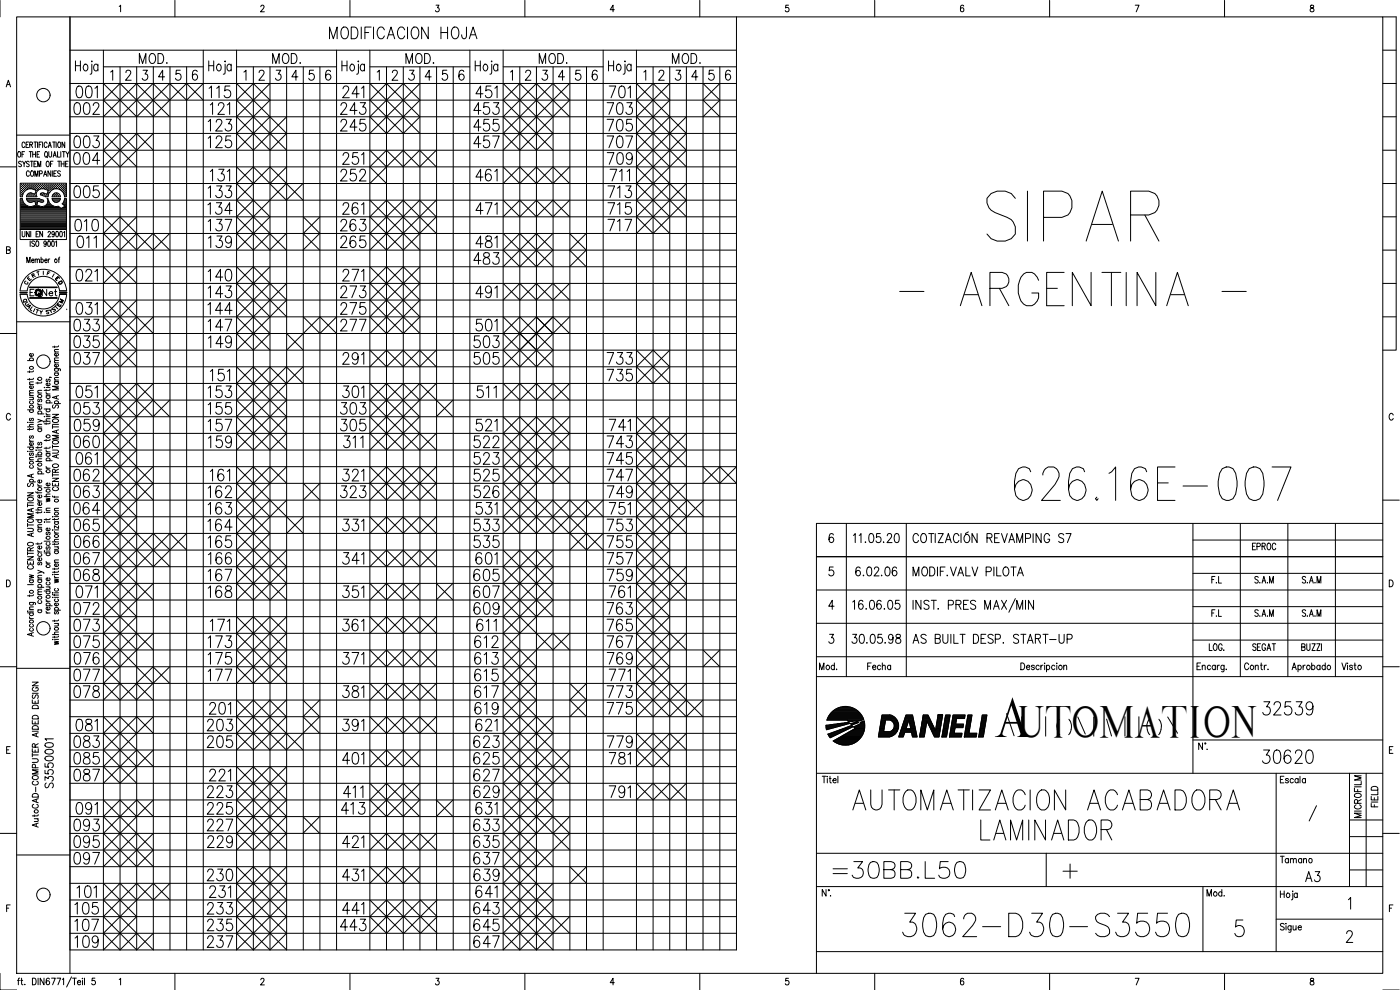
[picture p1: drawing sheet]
<svg xmlns="http://www.w3.org/2000/svg" width="420mm" height="297mm" viewBox="0 0 420 297" stroke-linecap="round" stroke-linejoin="round" font-family="sans-serif">
<defs><g id="words">
<text font-size="21.6" x="294.9" y="73.7">SIPAR</text>
<text font-size="17.6" x="298.6" y="221.1">A</text>
<g font-size="15">
<text x="268.8" y="92.8">- ARGENTINA -</text>
<text x="303.4" y="151.3">626.16E-007</text>
</g>
<text font-size="13.5" x="305.8" y="221.1">UTOMATION</text>
<text font-size="11.5" x="269.5" y="282.2">3062-D30-S3550</text>
<g font-size="10.1">
<text x="254.7" y="244.1">AUTOMATIZACION ACABADORA</text>
<text x="293.2" y="253.3">LAMINADOR</text>
</g>
<text font-size="8.8" x="254.4" y="264.6">30BB.L50</text>
<g font-size="7.9">
<text x="377.8" y="215.9">32539</text>
<text x="377.8" y="230.4">30620</text>
<text x="317.9" y="264.6">+</text>
</g>
<g font-size="7.1">
<text x="97.7" y="12.7">MODIFICACION HOJA</text>
<text x="20.8" y="35.6">002</text>
<text x="21.5" y="30.7">001</text>
<text x="61.4" y="30.7">115</text>
<text x="61.7" y="35.6">121</text>
<text x="100.9" y="35.6">243</text>
<text x="101.6" y="30.7">241</text>
<text x="141.1" y="35.6">453</text>
<text x="141.5" y="30.7">451</text>
<text x="181" y="35.6">703</text>
<text x="181.7" y="30.7">701</text>
<text x="61.4" y="40.6">123</text>
<text x="100.9" y="40.6">245</text>
<text x="141.1" y="40.6">455</text>
<text x="181" y="40.6">705</text>
<text x="20.8" y="45.5">003</text>
<text x="61.4" y="45.5">125</text>
<text x="141.1" y="45.5">457</text>
<text x="181" y="45.5">707</text>
<text x="20.8" y="50.4">004</text>
<text x="101.6" y="50.4">251</text>
<text x="181" y="50.4">709</text>
<text x="61.7" y="55.4">131</text>
<text x="100.9" y="55.4">252</text>
<text x="141.5" y="55.4">461</text>
<text x="182" y="55.4">711</text>
<text x="20.8" y="60.7">005</text>
<text x="61" y="65.6">134</text>
<text x="61.4" y="60.7">133</text>
<text x="101.6" y="65.6">261</text>
<text x="141.5" y="65.6">471</text>
<text x="181.3" y="60.7">713</text>
<text x="181.3" y="65.6">715</text>
<text x="21.2" y="70.6">010</text>
<text x="61.4" y="70.6">137</text>
<text x="100.9" y="70.6">263</text>
<text x="181.3" y="70.6">717</text>
<text x="21.9" y="75.5">011</text>
<text x="61.4" y="75.5">139</text>
<text x="100.9" y="75.5">265</text>
<text x="141.5" y="75.5">481</text>
<text x="141.1" y="80.4">483</text>
<text x="21.5" y="95.6">031</text>
<text x="61" y="95.6">144</text>
<text x="61.4" y="90.7">143</text>
<text x="100.9" y="95.6">275</text>
<text x="100.9" y="90.7">273</text>
<text x="141.5" y="90.7">491</text>
<text x="20.8" y="100.5">033</text>
<text x="61.4" y="100.5">147</text>
<text x="100.9" y="100.5">277</text>
<text x="141.5" y="100.5">501</text>
<text x="20.8" y="105.5">035</text>
<text x="61.4" y="105.5">149</text>
<text x="141.1" y="105.5">503</text>
<text x="20.8" y="110.4">037</text>
<text x="101.6" y="110.4">291</text>
<text x="141.1" y="110.4">505</text>
<text x="181" y="110.4">733</text>
<text x="20.8" y="125.6">053</text>
<text x="21.5" y="120.6">051</text>
<text x="61.4" y="125.6">155</text>
<text x="61.4" y="120.6">153</text>
<text x="100.9" y="125.6">303</text>
<text x="101.6" y="120.6">301</text>
<text x="141.8" y="120.6">511</text>
<text x="21.2" y="130.5">059</text>
<text x="61.4" y="130.5">157</text>
<text x="100.9" y="130.5">305</text>
<text x="141.5" y="130.5">521</text>
<text x="181.7" y="130.5">741</text>
<text x="20.8" y="135.5">060</text>
<text x="61.4" y="135.5">159</text>
<text x="102" y="135.5">311</text>
<text x="141.1" y="135.5">522</text>
<text x="181" y="135.5">743</text>
<text x="21.5" y="140.4">061</text>
<text x="141.1" y="140.4">523</text>
<text x="181" y="140.4">745</text>
<text x="20.8" y="145.7">062</text>
<text x="61.7" y="145.7">161</text>
<text x="101.6" y="145.7">321</text>
<text x="141.1" y="145.7">525</text>
<text x="181" y="145.7">747</text>
<text x="20.8" y="150.6">063</text>
<text x="20.8" y="155.6">064</text>
<text x="61.4" y="150.6">162</text>
<text x="61.4" y="155.6">163</text>
<text x="100.9" y="150.6">323</text>
<text x="141.1" y="150.6">526</text>
<text x="141.5" y="155.6">531</text>
<text x="181" y="150.6">749</text>
<text x="181.7" y="155.6">751</text>
<text x="20.8" y="160.5">065</text>
<text x="61" y="160.5">164</text>
<text x="101.6" y="160.5">331</text>
<text x="141.1" y="160.5">533</text>
<text x="181" y="160.5">753</text>
<text x="21.2" y="165.5">066</text>
<text x="61.4" y="165.5">165</text>
<text x="141.1" y="165.5">535</text>
<text x="181" y="165.5">755</text>
<text x="20.8" y="170.4">067</text>
<text x="61.4" y="170.4">166</text>
<text x="101.6" y="170.4">341</text>
<text x="141.5" y="170.4">601</text>
<text x="181" y="170.4">757</text>
<text x="20.8" y="185.6">072</text>
<text x="21.5" y="180.6">071</text>
<text x="61.4" y="180.6">168</text>
<text x="101.6" y="180.6">351</text>
<text x="141.1" y="185.6">609</text>
<text x="141.1" y="180.6">607</text>
<text x="181" y="185.6">763</text>
<text x="181.7" y="180.6">761</text>
<text x="20.8" y="190.5">073</text>
<text x="61.7" y="190.5">171</text>
<text x="101.6" y="190.5">361</text>
<text x="141.8" y="190.5">611</text>
<text x="181" y="190.5">765</text>
<text x="20.8" y="195.4">075</text>
<text x="61.4" y="195.4">173</text>
<text x="141.1" y="195.4">612</text>
<text x="181" y="195.4">767</text>
<text x="21.2" y="200.4">076</text>
<text x="61.4" y="200.4">175</text>
<text x="101.6" y="200.4">371</text>
<text x="141.1" y="200.4">613</text>
<text x="181" y="200.4">769</text>
<text x="20.8" y="205.7">077</text>
<text x="61.4" y="205.7">177</text>
<text x="141.1" y="205.7">615</text>
<text x="181.7" y="205.7">771</text>
<text x="20.8" y="210.6">078</text>
<text x="61.7" y="215.5">201</text>
<text x="101.6" y="210.6">381</text>
<text x="141.1" y="210.6">617</text>
<text x="141.5" y="215.5">619</text>
<text x="181" y="210.6">773</text>
<text x="181" y="215.5">775</text>
<text x="21.5" y="220.5">081</text>
<text x="61" y="220.5">203</text>
<text x="101.6" y="220.5">391</text>
<text x="141.5" y="220.5">621</text>
<text x="20.8" y="225.4">083</text>
<text x="61" y="225.4">205</text>
<text x="141.1" y="225.4">623</text>
<text x="181" y="225.4">779</text>
<text x="20.8" y="235.7">087</text>
<text x="61.7" y="235.7">221</text>
<text x="141.1" y="235.7">627</text>
<text x="21.5" y="245.5">091</text>
<text x="61" y="245.5">225</text>
<text x="61" y="240.6">223</text>
<text x="101.2" y="245.5">413</text>
<text x="102" y="240.6">411</text>
<text x="141.1" y="240.6">629</text>
<text x="141.5" y="245.5">631</text>
<text x="181.7" y="240.6">791</text>
<text x="20.8" y="250.5">093</text>
<text x="61" y="250.5">227</text>
<text x="141.1" y="250.5">633</text>
<text x="20.8" y="255.4">095</text>
<text x="61" y="255.4">229</text>
<text x="101.6" y="255.4">421</text>
<text x="141.1" y="255.4">635</text>
<text x="20.8" y="260.3">097</text>
<text x="141.1" y="260.3">637</text>
<text x="61" y="265.6">230</text>
<text x="101.6" y="265.6">431</text>
<text x="141.1" y="265.6">639</text>
<text x="21.2" y="275.5">105</text>
<text x="21.9" y="270.6">101</text>
<text x="61" y="275.5">233</text>
<text x="61.7" y="270.6">231</text>
<text x="101.6" y="275.5">441</text>
<text x="141.1" y="275.5">643</text>
<text x="141.5" y="270.6">641</text>
<text x="21.2" y="280.5">107</text>
<text x="61" y="280.5">235</text>
<text x="100.9" y="280.5">443</text>
<text x="141.1" y="280.5">645</text>
<text x="21.2" y="285.4">109</text>
<text x="61" y="285.4">237</text>
<text x="141.1" y="285.4">647</text>
</g>
<g font-size="6.6">
<text x="21.5" y="85.4">021</text>
<text x="61.4" y="85.4">140</text>
<text x="101.6" y="85.4">271</text>
<text x="61.7" y="115.4">151</text>
<text x="181" y="115.4">735</text>
<text x="20.8" y="175.3">068</text>
<text x="61.4" y="175.3">167</text>
<text x="141.1" y="175.3">605</text>
<text x="181" y="175.3">759</text>
<text x="20.8" y="230.4">085</text>
<text x="101.6" y="230.4">401</text>
<text x="141.1" y="230.4">625</text>
<text x="181.7" y="230.4">781</text>
</g>
<g font-size="6.2">
<text x="40.6" y="20.1">MOD.</text>
<text x="80.4" y="20.1">MOD.</text>
<text x="120.6" y="20.1">MOD.</text>
<text x="160.5" y="20.1">MOD.</text>
<text x="200.7" y="20.1">MOD.</text>
<text x="390.5" y="265.6">A3</text>
</g>
<g font-size="5.7">
<text x="255.8" y="173.9">6.02.06</text>
<text x="272.7" y="173.9">MODIF.VALV PILOTA</text>
<text x="16.9" y="237.8" transform="rotate(-90 16.9 237.8)">S3550001</text>
</g>
<g font-size="4.9">
<text x="11.6" y="90">Net</text>
<text x="362.3" y="176">F.L</text>
<text x="383.1" y="260">Tamano</text>
</g>
<g font-size="4.4">
<text x="8.1" y="84.7">R</text>
<text x="248.7" y="263.2">=</text>
</g>
<g font-size="4">
<text x="12.7" y="83.6">F</text>
<text x="7.1" y="85.4">E</text>
<text x="16.2" y="86.4">D</text>
<text x="5.6" y="92.1">Q</text>
<text x="6.3" y="92.8">U</text>
<text x="10.6" y="95.6">Y</text>
<text x="14.5" y="94.5">S</text>
<text x="15.2" y="93.8">T</text>
<text x="16.6" y="92.1">M</text>
</g>
<text font-size="3.5" x="6" y="86.4">C</text>
</g></defs>
<!-- layer: DCA_A3E1|CART -->
<g fill="none" stroke="#000" stroke-width=".3">
<path d="M0 .1v5M5 5.1h410v286.9h-410zM21 5.1v286.9M21 15.1h200M31 15.1v269.9M35.8 1.9l.4-.3v1.9M52.5 .1v5M61 15.1v269.9M71 15.1v269.9M78.3 2l.1-.4h.5l.3 .5-1 1.4h1.1M101 15.1v269.9M105 .1v5"/>
<path d="M111 15.1v269.9M130.9 1.6h.8l-.4 .7a.61 .61 0 0 1 .4 1 .61 .61 0 0 1-1-.1M141 15.1v269.9M151 15.1v269.9M157.5 .1v5M181 15.1v269.9M184.4 2.9h-1.3l.9-1.3v1.9M191 15.1v269.9M210 .1v5M221 5.1v279.9h-200M236.6 1.6h-.8v.8a.63 .63 0 0 1 .9 0 .63 .63 0 0 1-.1 .9 .63 .63 0 0 1-.9-.1M262.5 .1v5"/>
<path d="M289.2 1.8l-.5-.2a1.15 1.15 0 0 0 .1 1.9 .58 .58 0 0 0 .5-.8 .58 .58 0 0 0-1-.1l-.1 .3M315 .1v5M340.7 1.6h1.1l-.8 1.9M367.5 .1v5M393.4 1.6v.6a.72 .72 0 0 1 .8 .4 .72 .72 0 0 1-.3 .9 .64 .64 0 0 1-.8-.6 .64 .64 0 0 1 .9-.6l.3-.3-.1-.4zM415 5.1h4v100h-4M415 15.1h4M1.9 26.1l.6-2 .7 2M2.1 25.4h.8M21 35h200M21 25h200M21 30h200"/>
<path d="M31 20.1h30M33.2 21.6l.6-.5v3M36 20.1v264.9M37.8 21.8l.1-.5 .4-.2 .8 .2a1.04 1.04 0 0 1-.2 1.3l-1.2 1.5h1.7M41 20.1v264.9M42.9 21.1h1.3l-.7 1.1a.9 .9 0 0 1 .7 1.4 .9 .9 0 0 1-1.5-.1M46 20.1v264.9M49.4 23.1h-1.8l1.2-2v3M51 20.1v264.9M54.1 21.1h-1.2l-.1 1.2a.95 .95 0 0 1 1.3 .1 .95 .95 0 0 1 0 1.3 .95 .95 0 0 1-1.3 .1l-.1-.3M56 20.1v264.9M59.2 21.5a.72 .72 0 0 0-1.1-.3l-.3 .4a2.7 2.7 0 0 0 .3 2.3 .84 .84 0 0 0 1.1-.3 .84 .84 0 0 0-.2-1.1 .84 .84 0 0 0-1.2 .1l-.1 .5"/>
<path d="M71 20.1h30M73.2 21.6l.6-.5v3M76 20.1v264.9M77.8 21.8l.1-.5 .4-.2 .8 .2a1.04 1.04 0 0 1-.2 1.3l-1.2 1.5h1.7M81 20.1v264.9M82.9 21.1h1.3l-.7 1.1a.9 .9 0 0 1 .7 1.4 .9 .9 0 0 1-1.5-.1M86 20.1v264.9M89.4 23.1h-1.8l1.2-2v3M91 20.1v264.9M94.1 21.1h-1.2l-.1 1.2a.95 .95 0 0 1 1.3 .1 .95 .95 0 0 1 0 1.3 .95 .95 0 0 1-1.3 .1l-.1-.3M96 20.1v264.9M99.2 21.5a.72 .72 0 0 0-1.1-.3 1.87 1.87 0 0 0 .5 2.9 .86 .86 0 0 0 .8-.8 .86 .86 0 0 0-.7-.9 .86 .86 0 0 0-1 .7"/>
<path d="M111 20.1h30M113.2 21.6l.6-.5v3M116 20.1v264.9M117.8 21.8l.1-.5 .4-.2 .8 .2a1.04 1.04 0 0 1-.2 1.3l-1.3 1.5h1.8M121 20.1v264.9M122.9 21.1h1.3l-.7 1.1a.91 .91 0 0 1 .7 1.4 .91 .91 0 0 1-1.6-.1M126 20.1v264.9M129.4 23.1h-1.8l1.2-2v3M131 20.1v264.9M134.1 21.1h-1.2l-.1 1.2a.95 .95 0 0 1 1.3 .1 .95 .95 0 0 1 0 1.3 .95 .95 0 0 1-1.3 .1l-.1-.3M136 20.1v264.9M139.2 21.5a.72 .72 0 0 0-1.1-.3 1.87 1.87 0 0 0 .5 2.9 .88 .88 0 0 0 .7-1.3 .88 .88 0 0 0-1.5-.2l-.1 .5"/>
<path d="M151 20.1h30M153.2 21.6l.6-.5v3M156 20.1v264.9M157.8 21.8l.1-.5 .4-.2 .8 .2a1.04 1.04 0 0 1-.2 1.3l-1.3 1.5h1.7M161 20.1v264.9M162.9 21.1h1.4l-.8 1.1a.91 .91 0 0 1 .7 1.4 .91 .91 0 0 1-1.6-.1M166 20.1v264.9M169.4 23.1h-1.8l1.2-2v3M171 20.1v264.9M174.1 21.1h-1.2l-.1 1.2a.97 .97 0 0 1 1.3 .1 .97 .97 0 0 1 0 1.3 .97 .97 0 0 1-1.3 .1l-.1-.3M176 20.1v264.9M179.2 21.5a.72 .72 0 0 0-1.1-.3 1.87 1.87 0 0 0 .5 2.9 .88 .88 0 0 0 .7-1.3 .88 .88 0 0 0-1.5-.2l-.1 .5"/>
<path d="M191 20.1h30M193.2 21.6l.6-.5v3M196 20.1v264.9M197.8 21.8l.4-.7 .8 .1 .2 .4-.3 1-1.2 1.5h1.6M201 20.1v264.9M202.9 21.1h1.3l-.7 1.1a.9 .9 0 0 1 .7 1.4 .9 .9 0 0 1-1.6-.1M206 20.1v264.9M209.4 23.1h-1.8l1.2-2v3M211 20.1v264.9M214.1 21.1h-1.2l-.1 1.2a.95 .95 0 0 1 1.4 .1 .95 .95 0 0 1-.2 1.4 .95 .95 0 0 1-1.4-.3M216 20.1v264.9M219.2 21.5a.68 .68 0 0 0-1.1-.3 1.87 1.87 0 0 0 .5 2.9 .87 .87 0 0 0 .7-1.3 .87 .87 0 0 0-1.5-.2l-.1 .5"/>
<path d="M415 35h4M415 25h4M0 50.1h5M5 40.5h16M5.5 45.6l.1-.1a.86 .86 0 0 1 .6 .8 .86 .86 0 0 1-.6 .8 1.14 1.14 0 0 1-.1-1.5zM6.2 56.9h.1M6.2 56.2h.1M6.2 55.6h.1M6.2 57.5h.1M6.2 58.2h.1M6.2 58.8h.1M6.2 59.7h.4"/>
<path d="M6.3 57.2h.2M6.3 56.5h.2M6.3 55.9h.2M6.3 55.3h.2M6.3 57.8h.2M6.3 58.4h.2M6.4 48.6l-.3-.2-.5 .2v.3l.8 .7-.3 .4-.5-.2M6.4 55.2v.2M6.4 55.9v.1M6.4 56.5v.1M6.4 57.1v.2M6.4 57.8v.1"/>
<path d="M6.4 58.4v.1M6.6 46.3h.5M6.7 56.9h.2M6.7 56.2h.2M6.7 55.6h.2M6.7 57.5h.2M6.7 58.2h.1M6.8 48.4l.4 .8 .5-.8M6.8 55.5v.2M6.8 56.2v.1M6.8 56.8v.2M6.8 57.4v.2"/>
<path d="M6.8 58.1v.1M7 57.2h.2M7 56.5h.2M7 55.9h.2M7 55.3h.2M7.1 55.2v.2M7.1 55.9v.1M7.1 56.5v.1M7.1 57.1v.2M7.2 49.2v.8M7.3 56.9h.2M7.3 56.2h.2"/>
<path d="M7.3 55.6h.2M7.4 45.5h-.8v1.6M7.4 55.5v.2M7.4 56.2v.1M7.4 56.8v.2M7.5 43a.46 .46 0 0 0-.6-.4 .46 .46 0 0 0-.3 .7v.3a.47 .47 0 0 0 .3 .7 .47 .47 0 0 0 .6-.4M7.6 56.5h.2M7.6 55.9h.2M7.6 55.3h.2M7.7 55.2v.2M7.7 55.9v.1M7.7 56.5v.1"/>
<path d="M7.8 43.4h.5M8 56.9h.1M8 56.2h.1M8 55.6h.1M8 55.5v.2M8 56.2v.1M8 56.8h.1M8 59.7h3.7M8.1 58.8h.1M8.2 56.8l-1.1 1-.4 1.3-.6-.1v-4h13.8v4h-.6M8.3 56.5h.1M8.3 55.9h.1"/>
<path d="M8.3 55.3h.1M8.3 58.4h.1M8.3 58.3l-.4 .8 3.1-.1M8.3 55.2v.2M8.3 55.9v.1M8.3 56.5v.1M8.3 58.4v.1M8.6 42.6h-.8v1.7h.8M8.6 56.2h.2M8.6 55.6h.2M8.6 58.8h.2M8.6 58.2h.2"/>
<path d="M8.7 55.5v.2M8.7 56.2v.1M8.7 58.1v.1M8.7 58.7v.2M8.7 58l-.4 .3M8.8 48.6a.41 .41 0 0 0-.7-.2 .41 .41 0 0 0 .1 .7l.4 .2a.42 .42 0 0 1 0 .7 .42 .42 0 0 1-.6-.2M8.8 45.5h.8M8.8 51.7a.46 .46 0 0 0-.6-.4 .46 .46 0 0 0-.3 .6v.4a.47 .47 0 0 0 .3 .6 .47 .47 0 0 0 .6-.4M8.9 56.5h.2M8.9 55.9h.2M8.9 55.3h.2M8.9 58.4h.2"/>
<path d="M8.9 43.4l.8-.1v-.6l-.8-.1v1.7M9 55.2v.2M9 55.9v.1M9 56.5v.1M9 58.4v.1M9.1 48.4h.8M9.2 45.5v1.6M9.2 56.2h.2M9.2 55.6h.2M9.2 58.2h.2M9.2 58.8h.2M9.3 55.5v.2"/>
<path d="M9.3 56.2v.1M9.3 58.1v.1M9.3 58.7v.2M9.4 43.4l.4 .9M9.4 51.3h.1a.86 .86 0 0 1 .6 .8 .86 .86 0 0 1-.6 .8 1.09 1.09 0 0 1-.1-1.6zM9.5 48.4v1.6M9.5 56.5h.2M9.5 55.9h.2M9.5 55.3h.2M9.5 58.4h.2M9.6 55.2v.2M9.6 55.9v.1"/>
<path d="M9.6 56.5v.1M9.6 58.4v.1M9.8 46.3h.9M9.8 45.5v1.6M9.9 56.2h.1M9.9 55.6h.1M9.9 58.8h.1M9.9 56.7l-.7-.1-1 .2M9.9 56.8l.9 .3-.3 1.2-1.2-.4-.6 .1M9.9 55.5v.2M9.9 56.2v.1M9.9 58.2h.1"/>
<path d="M9.9 58.7v.2M10.2 56.5h.1M10.2 55.9h.1M10.2 55.3h.1M10.2 58.4h.1M10.2 42.6h.8M10.2 49.2h.5M10.2 55.2v.2M10.2 55.9v.1M10.2 56.5v.1M10.2 58.4v.1M10.5 52.9v-1.6l.4 1.6 .5-1.6v1.6"/>
<path d="M10.5 56.9h.2M10.5 56.2h.2M10.5 55.6h.2M10.5 58.8h.2M10.6 42.6v1.7M10.6 55.5v.2M10.6 56.2v.1M10.6 56.8v.1M10.6 58.7v.2M10.6 58.2h.1M10.7 45.5v1.6M10.8 56.5h.2"/>
<path d="M10.8 55.9h.2M10.8 55.3h.2M10.9 55.2v.2M10.9 55.9v.1M10.9 56.5v.1M10.9 57.2h.1M11 48.4h-.8v1.6h.8M11.1 46.3h.5M11.1 56.9h.2M11.1 56.2h.2M11.1 55.6h.2M11.2 55.5v.2"/>
<path d="M11.2 56.2v.1M11.2 56.8v.2M11.3 42.6v1.7M11.3 50v-1.6l.5 1.6 .4-1.6v1.6M11.4 56.5h.2M11.4 55.9h.2M11.4 55.3h.2M11.5 55.2v.2M11.5 55.9v.1M11.5 56.5v.1M11.7 43.4h.5M11.8 56.2h.1"/>
<path d="M11.8 55.6h.1M11.8 56.8a1.53 1.53 0 0 0-.7 2.2M11.9 52.1h.7v-.8h-.7v1.6M11.9 55.5v.2M11.9 56.2v.1M11.9 45.5h-.8v1.6h.8M12.1 56.5h.1M12.1 55.9h.1M12.1 55.3h.1M12.1 55.2v.2M12.1 55.9v.1M12.1 56.5v.1"/>
<path d="M12.2 58.1l.1 .4M12.2 58.5l1 .3M12.3 58h-.1M12.4 56.2h.2M12.4 55.6h.2M12.4 58.2h.2M12.5 42.6h-.8v1.7M12.5 55.5v.2M12.5 56.2v.1M12.5 58.1v.1M12.7 56.5h.2M12.7 55.9h.2"/>
<path d="M12.7 55.3h.2M12.7 58.4h.2M12.8 42.6v1.7M12.8 55.2v.2M12.8 55.9v.1M12.8 56.5v.1M12.8 58.4v.1M12.9 60a.45 .45 0 0 1 .1 .6 .45 .45 0 0 1-.7 .1l-1-.3-.2 1.1 1.8 .5M13 56.2h.2M13 55.6h.2M13 58.2h.2M13.1 52.9l.5-1.6 .5 1.6"/>
<path d="M13.1 55.5v.2M13.1 56.2v.1M13.1 58.1v.1M13.3 58.8l1.1 .2M13.3 52.4h.6M13.3 56.5h.2M13.3 55.9h.2M13.3 55.3h.2M13.3 58.4h.2M13.4 55.2v.2M13.4 55.9v.1M13.4 56.5v.1"/>
<path d="M13.4 58.4v.1M13.5 56.8l1 .3-.4 1.2-1.1-.4-.7 .1M13.5 56.7l-.7-.1-1 .2M13.6 45.6l.1-.1a.86 .86 0 0 1 .6 .8 .86 .86 0 0 1-.6 .8 1.2 1.2 0 0 1-.1-1.5zM13.7 56.2h.1M13.7 55.6h.1M13.7 58.8h.1M13.8 55.5v.2M13.8 56.2v.1M13.8 58.7v.2M13.9 46.8l.4 .5M14 56.5h.1"/>
<path d="M14 55.9h.1M14 55.3h.1M14 58.4h.1M14.1 48.5l.1-.1a.86 .86 0 0 1 .6 .8 .86 .86 0 0 1-.6 .8 1.2 1.2 0 0 1-.1-1.5zM14.1 55.2v.2M14.1 55.9v.1M14.1 56.5v.1M14.1 58.4v.1M14.1 43a.46 .46 0 0 0-.5-.4 .46 .46 0 0 0-.3 .7v.3a.47 .47 0 0 0 .3 .7 .47 .47 0 0 0 .5-.4M14.1 59.6h.3M14.2 59.6a1.59 1.59 0 0 1-1.3 2.3M14.3 58.8h.1"/>
<path d="M14.3 56.9h.2M14.3 56.2h.2M14.3 55.6h.2M14.3 58.2h.2M14.4 55.5v.2M14.4 56.2v.1M14.4 56.8v.2M14.4 58.1v.1M14.4 59.6l.7 1.6M14.4 57.5h.1M14.5 44.3l.4-1.7 .5 1.7M14.6 57.2h.2"/>
<path d="M14.6 56.5h.2M14.6 55.9h.2M14.6 55.3h.2M14.6 57.8h.1M14.6 45.5v1.2l.4 .4 .5-.4v-1.2M14.6 43.7h.6M14.7 57.8h.1M14.7 55.2v.2M14.7 55.9v.1M14.7 56.5v.1M14.7 57.1v.2M14.9 56.9h.2"/>
<path d="M14.9 56.2h.2M14.9 55.6h.2M15 55.5v.2M15 56.2v.1M15 56.8v.2M15.1 57.4l-.5 .9-.2 .8M15.2 49.2h.4M15.2 51.3v1.6l-.8-1.6v1.6M15.2 56.5h.2M15.2 55.9h.2M15.2 55.3h.2M15.3 55.2v.2"/>
<path d="M15.3 55.9v.1M15.3 56.5v.1M15.6 56.2h.1M15.6 55.6h.1M15.6 59h2.5M15.6 59.6h2.5M15.6 59.6a1.25 1.25 0 0 0 1.3 1.1 1.25 1.25 0 0 0 1.2-1.1M15.7 55.5v.2M15.7 56.2v.1M15.7 56.8l-.1 .1M15.7 51.3v1.6M15.7 59.7h2.3"/>
<path d="M15.8 42.6h.8M15.9 56.5h.1M15.9 55.9h.1M15.9 55.3h.1M15.9 56.8l1-.2 .9 .2M15.9 48.4h-.7v1.6M15.9 56.8l-.8 .6M16 47.1l.4-1.6 .5 1.6M16 55.2v.2M16 55.9v.1M16 56.5v.1M16 58.3l-.4 .8"/>
<path d="M16 58.4v.1M16.1 46.6h.6M16.2 52.1h.4M16.2 42.6v1.7M16.2 56.2h.2M16.2 55.6h.2M16.2 58.8h.2M16.3 55.5v.2M16.3 56.2v.1M16.3 58.2h.1M16.3 58.7v.2M16.4 58h.9"/>
<path d="M16.4 58l-.4 .3M16.5 56.5h.2M16.5 55.9h.2M16.5 55.3h.2M16.5 58.4h.2M16.6 55.2v.2M16.6 55.9v.1M16.6 56.5v.1M16.6 58.4v.1M16.8 42.6v1.7M16.8 56.2h.2M16.8 55.6h.2"/>
<path d="M16.8 58.2h.2M16.8 58.8h.2M16.9 51.3h-.7v1.6h.7M16.9 55.5v.2M16.9 56.2v.1M16.9 58.1v.1M16.9 58.7v.2M17.1 56.5h.2M17.1 55.9h.2M17.1 55.3h.2M17.1 58.4h.2M17.2 55.2v.2"/>
<path d="M17.2 55.9v.1M17.2 56.5v.1M17.2 58.4v.1M17.3 45.5v1.6h.6M17.3 48.4h.9M17.3 58l.5 .3M17.5 56.2h.2M17.5 55.6h.2M17.5 58.8h.2M17.6 42.7l.1-.1a.86 .86 0 0 1 .6 .8 .86 .86 0 0 1-.6 .9 1.14 1.14 0 0 1-.1-1.6zM17.6 55.5v.2M17.6 56.2v.1"/>
<path d="M17.6 58.7v.2M17.7 48.4v1.6M17.8 58.3l.3 .8M17.8 56.5h.1M17.8 55.9h.1M17.8 55.3h.1M17.8 56.8l.9 .6M17.9 55.2v.2M17.9 55.9v.1M17.9 56.5v.1M18.1 51.5l-.3-.2-.5 .2 .1 .4 .7 .5-.3 .5-.5-.2M18.1 56.9h.2"/>
<path d="M18.1 56.2h.2M18.1 55.6h.2M18.2 55.5v.2M18.2 56.2v.1M18.2 56.8v.2M18.2 45.5v1.6M19.3 59.6h.6v9.3h-13.8v-9.3h.6l.5 1.4 1 .8M21 50.1h200M21 55.1h200M21 45.1h200M21 40h200M415 55.1h4"/>
<path d="M415 45.1h4M1.9 75l1-.1 .1-.7-1.1-.2v2.1l1.1-.3 .1-.4-.4-.4M6.1 68.9v3h13.8v-3M6.2 64.5h13.7M6.2 64.2h13.7M6.2 63.9h13.7M6.2 63.5h13.7M6.2 63.2h13.7M6.2 62.9h13.7M6.2 62.6h12M6.2 62.3h11.7M6.2 62h2.3"/>
<path d="M6.2 61.6h1.6M6.2 61.3h1.2M6.2 61h.9M6.2 60.7h.7M6.2 60.4h.6M6.2 60.1h.4M6.2 64.8h13.7M6.2 65.1h13.7M6.2 65.4h13.7M6.2 65.8h13.7M6.2 66.1h13.7M6.2 66.4h13.7"/>
<path d="M6.2 66.7h13.7M6.2 67h13.7M6.2 67.3h13.7M6.2 67.7h13.7M6.2 68h13.7M6.2 68.3h13.7M6.2 68.6h13.7M6.6 69.4l.1 1.5 .3 .2 .5-.5v-1.2M8 78.8v-1.6l.6 1.6 .4-1.6v1.6M8.2 60.1h4.5M8.5 60.4h1.6M8.8 69.4v1.7l-.8-1.7v1.7"/>
<path d="M9.1 72.3v1.6M9.2 69.4v1.7M9.5 78.2h.7l-.1-.4a.48 .48 0 0 0-.6 .5 .48 .48 0 0 0 .6 .4l.1-.1M9.9 62h2M10.4 72.5l-.3-.2-.6 .2 .2 .4 .6 .4 .1 .4-.3 .2-.6-.2M10.5 78l.3-.3 .3 .1 .1 1M10.5 77.7v1.1M10.6 60.4h.7M10.7 60.7h.5M10.7 61h.4M10.8 61.6h.2M10.8 61.3h.2"/>
<path d="M10.8 70.2h.5M11 72.4v-.1a.86 .86 0 0 1 .7 .8 .86 .86 0 0 1-.7 .8 1.14 1.14 0 0 1 0-1.5zM11.2 78l.3-.3 .3 .1 .1 1M11.6 69.4h-.8v1.7h.8M11.7 60.4h1.3M12.3 77.9l.1-.1a.48 .48 0 0 1 .6 .5 .48 .48 0 0 1-.6 .4l-.1-.1M12.3 77.2v1.6M12.8 69.4v1.7l-.9-1.7v1.7M12.8 60l-1-.4h-3.9l.3 .6 .6 .5 1.7-.3 .3 1.1-1.4 .4-1.2-.1M13.3 62h2.8M13.4 78.2h.7l-.1-.4a.48 .48 0 0 0-.6 .5 .48 .48 0 0 0 .6 .4l.1-.1M13.8 61.6h1.7"/>
<path d="M13.9 72.8l-.2 .5a.46 .46 0 0 1-.6-.5 .46 .46 0 0 1 .6-.4l.1 1.2-.3 .3-.3-.2M14.1 61.3h1M14.3 61h.5M14.4 60.7h.2M14.4 60.4h.1M14.4 69.8l.2-.4 .6 .4-.8 1.3h.8M14.5 72.4a.81 .81 0 0 1 .8 .6 .81 .81 0 0 1-.5 .9l-.4-.3zM14.5 77.7v1.1M14.9 77.7l-.4 .5M15.1 61.2l.8 .6M15.7 72.4l.1-.1a.96 .96 0 0 1 0 1.6l-.3-.6zM15.9 60.1h1.9"/>
<path d="M15.9 61.8l1.6 .1M16.2 60.4h1.4M16.3 70l-.2 .4a.46 .46 0 0 1-.6-.5 .46 .46 0 0 1 .6-.4l.2 1.3-.3 .3-.4-.2M16.7 72.6l.3-.3v1.6M16.9 69.5a.81 .81 0 0 1 .8 .7 .81 .81 0 0 1-.5 .9l-.4-.3zM17.4 61.9l.9 .6M17.5 77.7h.4M17.9 77.2l-.2 .3v1.3M18.1 69.5l.1-.1a.96 .96 0 0 1 0 1.7l-.3-.7zM19.4 61.9l-1.1 .7M21 75h200M21 65.1h200"/>
<path d="M21 60.1h200M21 70h200M415 75h4M415 65.1h4M5 96.5h16M6 87.3a7 7 0 0 1 7-6.5 7 7 0 0 1 7 6.5M6 88.3a7 7 0 0 0 7 6.5 7 7 0 0 0 7-6.5M8.2 87.3a4.9 4.9 0 0 1 4.8-4.4 4.9 4.9 0 0 1 4.9 4.4M8.2 88.3a4.9 4.9 0 0 0 4.8 4.4 4.9 4.9 0 0 0 4.9-4.4M8.9 86.1h8.2v.2h-8.2M8.9 89.3h8.2v.2h-8.2zM9 86.2h8"/>
<path d="M9 89.4h8M10.2 86.8h-1.2v2M21 95.1h200M21 85h200M21 90h200M21 80h200M415 95.1h4M415 85h4M0 100.1h5M8.3 108.2h1.7M8.8 111.3v.5M8.8 113.6v.4"/>
<path d="M8.8 119.2h1.2M8.8 118.6h1.2M8.8 115.3h1.2M9.1 108.2l-.2-.1a.53 .53 0 0 1 .5-.7 .53 .53 0 0 1 .5 .7l-.1 .1M9.7 119.2l.3 .3-.1 .4h-1.1M9.8 115.8l.1 .1a.52 .52 0 0 1-.5 .7 .52 .52 0 0 1-.4-.8h.4v.8M9.8 106.1l.1 .1a.52 .52 0 0 1-.5 .7 .52 .52 0 0 1-.4-.7l.4-.1v.8M10 117.9h-1.1l-.1 .4 .4 .3M10 117.1l-1.1 .1-.1 .3 .4 .4M10 114.6l-1.1 .1-.1 .3 .4 .3M10 113.5l-.1 .3h-1.6M10 111.2l-.3 .4h-1.4"/>
<path d="M11.3 114.7v.5M11.3 117.9h1.2M11.6 119.7l-.3 .3 .1 .5h.4l.2-.7 .3-.1 .2 .3-.2 .6M12.5 117.1l-1.1 .1-.1 .3 .4 .4M12.5 114.6l-.1 .3h-1.6M13.3 116.3h.1zM13.8 117.7l.1 .3 .5 .2M13.8 116.8v.5M13.8 118.7h1.2M13.8 118.2h1.2M13.8 116.3h1.2M14.1 118.7l-.2 .2a.52 .52 0 0 0 .6 .7 .52 .52 0 0 0 .3-.9"/>
<path d="M14.1 113.7l-.3 .3 .1 .5h.4l.2-.7 .3-.1 .2 .3-.2 .5M14.8 114.9l.1 .2a.52 .52 0 0 1-.5 .7 .52 .52 0 0 1-.4-.8l.4-.1v.9M14.9 113.2l.5 .1M15 116.7l-.3 .4h-1.4M16.3 110.6l1.7 .1 .1 .5M16.3 103.8v.5M16.3 114.5h1.3M16.3 114h1.3M16.3 111.9h1.3M16.3 108.9h1.3M16.3 105.6h1.3M16.6 114.5l-.2 .2a.53 .53 0 0 0 .5 .7 .53 .53 0 0 0 .5-.7l-.1-.2"/>
<path d="M16.6 111.9a.57 .57 0 0 0 .3 .9 .57 .57 0 0 0 .7-.6l-.3-.3M16.6 110.6l-.2 .1a.53 .53 0 0 0 .5 .7 .53 .53 0 0 0 .5-.7l-.1-.1M16.9 118.9v.7M17.3 109.3l.1 .1a.52 .52 0 0 1-.5 .7 .52 .52 0 0 1-.4-.7l.3-.1v.8M17.3 106l.1 .2a.52 .52 0 0 1-.5 .6 .52 .52 0 0 1-.4-.7l.3-.1v.8M17.6 118.7l-1.9 .5 1.9 .6M17.6 115.9h-1.9l1.9 .5-1.9 .6h1.9M17.6 113.3l-1.2 .1-.1 .3 .4 .3M17.6 108.1l-1.2 .1-.1 .3 .4 .4M17.6 107.4h-1.2l-.1 .4 .4 .3M17.6 104.8l-1.2 .1-.1 .4 .4 .3M17.6 103.7l-.4 .4h-1.5"/>
<path d="M21 100.1h200M21 115h200M21 110.1h200M21 105.1h200M3.1 124.5a.63 .63 0 0 0-.7-.5 .63 .63 0 0 0-.5 .8v.5a.63 .63 0 0 0 .5 .7 .63 .63 0 0 0 .7-.5M8.3 135.4h.1zM8.3 126.7h.1zM8.3 128.1h1.7M8.3 134.1h1.7M8.3 123h1.7M8.8 131.9l.1 .3 .5 .2M8.8 128.6v.5"/>
<path d="M8.8 138h1.2M8.8 135.4h1.2M8.8 132.4h1.2M8.8 126.7h1.2M9.1 139.7a.55 .55 0 0 0 .3 .9 .55 .55 0 0 0 .6-.7l-.2-.2M9.1 135.9l-.3 .3 .3 .5 .4-.7h.4l.1 .4-.2 .3M9.1 134.1l-.2 .2a.53 .53 0 0 0 .5 .7 .53 .53 0 0 0 .5-.7l-.1-.2M9.1 130.8l-.3 .2 .3 .5 .4-.7h.4l.1 .5-.2 .2M9.1 125.5l-.3 .3 .1 .4h.4l.2-.7h.3l.2 .3-.2 .4M9.1 123l-.2 .1a.53 .53 0 0 0 .5 .7 .53 .53 0 0 0 .5-.7l-.1-.1M9.1 120.3l-.2 .2a.52 .52 0 0 0 .6 .7 .52 .52 0 0 0 .3-.9M9.8 132.8a.49 .49 0 0 1 0 .7 .49 .49 0 0 1-.7 0 .49 .49 0 0 1-.1-.6l.4-.1v.8"/>
<path d="M10 137.2l-1.1 .1-.1 .3 .4 .4M10 128.5l-.3 .3h-1.4M10 127.3l-1.1 .1-.1 .3 .4 .4M10.8 137h.1zM10.8 135h.1zM10.8 138.5h1.7M10.8 136.5h1.7M11.3 125.8l1.2 .4-1.2 .5M11.3 120.9l.1 .4 .5 .2M11.3 134v.5M11.3 137h1.2M11.3 135h1.2"/>
<path d="M11.3 128.6h1.2M11.3 128.1h1.2M11.3 124.2h1.9M11.3 121.5h1.2M11.6 136.5a.51 .51 0 0 1 0-.7 .51 .51 0 0 1 .7 0 .51 .51 0 0 1 0 .7M11.6 132.7l-.3 .3 .1 .5h.4l.1-.6 .4-.2 .2 .3-.2 .5M11.6 128.6a.51 .51 0 0 0 0 .8 .51 .51 0 0 0 .7 0 .51 .51 0 0 0 0-.8M11.6 124.2a.51 .51 0 0 1 0-.7 .51 .51 0 0 1 .7 0 .51 .51 0 0 1 0 .7M12.3 121.9a.51 .51 0 0 1 0 .7 .51 .51 0 0 1-.7 .1 .51 .51 0 0 1-.1-.7l.4-.1v.9M12.5 137.7h-1.1l-.1 .4 .4 .4M12.5 134l-.3 .3h-1.4M12.5 127.3l-1.1 .1-.1 .3 .4 .4"/>
<path d="M12.5 126.2l.6 .2 .1 .3M13.3 125h.1zM13.3 126.4h1.7M13.3 122.7h1.7M13.8 139.9l.1 .4 .5 .2M13.8 135l.1 .4 .5 .2M13.8 123.9l.1 .4 .5 .2M13.8 126.9v.5M13.8 131.9v.5M13.8 134.2v.5M13.8 138.2h1.9M13.8 136.1h1.2"/>
<path d="M13.8 135.6h1.2M13.8 125h1.2M13.8 124.5h1.2M13.8 120.9h1.9M14.1 138.2l-.2-.1a.52 .52 0 0 1 .6-.7 .52 .52 0 0 1 .3 .8M14.1 136.1l-.2 .1a.52 .52 0 0 0 .6 .7 .52 .52 0 0 0 .3-.8M14.1 122.7a.49 .49 0 0 0 0 .7 .49 .49 0 0 0 .7 0 .49 .49 0 0 0 0-.7M14.1 120.9l-.2-.1a.52 .52 0 0 1 .6-.8 .52 .52 0 0 1 .3 .9M15 134.1l-.3 .4h-1.4M15 131.8l-.3 .4h-1.4M15 126.8l-.3 .4h-1.4M15 125.6l-1.1 .1-.1 .4 .4 .3"/>
<path d="M15.7 135l1.6 .1 .3 .3-.3 .5-1.6 .1M15.7 124.3h1.9l-1.9 1h1.9M15.7 127.6v1M15.7 133.5v1M15.7 134h1.9M15.7 128.1h1.9M15.7 127.3h1.9M15.8 139.5a1.02 1.02 0 0 1 1.8 .4 1.03 1.03 0 0 1-1 .4 1.03 1.03 0 0 1-.9-.7zM15.8 132.4a1.06 1.06 0 0 1 1.8 .4 1.03 1.03 0 0 1-1 .4 1.03 1.03 0 0 1-.9-.7zM15.8 126a1.03 1.03 0 0 1 1.8 .4 1.01 1.01 0 0 1-1 .4 1.01 1.01 0 0 1-.9-.7zM16 121.5l-.3 .4 .3 .6 .4-.2 .3-.5a.5 .5 0 0 1 .8-.2 .5 .5 0 0 1-.2 .9M16.3 121.1h1.9"/>
<path d="M16.6 121.1l-.2-.1a.54 .54 0 0 1 .5-.8 .54 .54 0 0 1 .5 .8l-.1 .1M16.9 129.2v.7M16.9 136.6v.7M17.6 136.4l-1.9 .5 1.9 .6M17.6 130.6h-1.9l1.9 .6-1.9 .5h1.9M17.6 129l-1.9 .5 1.9 .6M21 135h200M21 130h200M21 125h200M21 120h200M418.1 124.5a.63 .63 0 0 0-.7-.5 .63 .63 0 0 0-.5 .8v.5a.63 .63 0 0 0 .5 .8 .63 .63 0 0 0 .7-.6M0 150.1h5"/>
<path d="M8.3 158.5h1.2l.5 .4-.1 .4-.4 .2h-1.2M8.3 147.9h1.7l-1.7 .9h1.7M8.3 151.1v1M8.3 157v1M8.3 157.5h1.7M8.3 151.6h1.7M8.3 150.9h1.7M8.3 155.9a.88 .88 0 0 1 1.1-.3 .88 .88 0 0 1 .5 .9 .89 .89 0 0 1-1 .3 .89 .89 0 0 1-.6-.9zM8.3 149.5a.89 .89 0 0 1 1-.3 .89 .89 0 0 1 .6 .8 .88 .88 0 0 1-1 .4 .88 .88 0 0 1-.6-.9zM8.5 145l-.2 .4 .2 .6 .4-.1 .4-.8h.6l.1 .6-.2 .3M8.8 144.6h1.9M9.1 144.6l-.2-.1a.53 .53 0 0 1 .5-.7 .53 .53 0 0 1 .5 .7l-.1 .1"/>
<path d="M9.4 142.4v.7M9.4 152.7v.7M10 159.9l-1.7 .6 1.7 .5M10 154.2h-1.7l1.7 .5-1.7 .5h1.7M10 152.5l-1.7 .6 1.7 .5M10 142.2l-1.7 .6 1.7 .5M10.8 147.5v.3l1.7 .1M10.8 155.9h1.7M10.8 153h1.7M11.3 149.8l.1 .3 .5 .3M11.3 145.2l.1 .4 .5 .2M11.3 140.2l.1 .4 .5 .2"/>
<path d="M11.3 147.6v.5M11.3 153.5v.6M11.3 158.7h1.2M11.3 158.2h1.2M11.3 150.4h1.2M11.3 145.8h1.2M11.3 142.2h1.9M11.3 140.8h1.2M11.6 158.7a.49 .49 0 0 0 0 .7 .49 .49 0 0 0 .7 0 .49 .49 0 0 0 0-.7M11.6 155.9a.51 .51 0 0 0 0 .8 .51 .51 0 0 0 .7 0 .51 .51 0 0 0 0-.8M11.6 142.2a.51 .51 0 0 1 0-.8 .51 .51 0 0 1 .7 0 .51 .51 0 0 1 0 .8M12.3 150.8a.5 .5 0 0 1 .1 .7 .5 .5 0 0 1-.8 0 .5 .5 0 0 1 .1-.7h.2v.9"/>
<path d="M12.3 148.5a.51 .51 0 0 1 0 .7 .51 .51 0 0 1-.7 .1 .51 .51 0 0 1-.1-.7l.4-.1v.9M12.3 144a.5 .5 0 0 1 .1 .7 .5 .5 0 0 1-.8 0 .5 .5 0 0 1 .1-.7h.2v.9M12.5 157.4l-1.1 .1-.1 .3 .4 .4M12.5 153.5l-.1 .3h-1.6M12.5 152.3h-1.1l-.1 .4 .4 .3M13.3 156.6h.1zM13.3 153.7h.1zM13.3 149h1.7M13.3 146.3h1.7M13.8 149.4l1.2 .3-1.2 .3 1.2 .3-1.2 .3M13.8 156.6h1.2M13.8 155.6v.5"/>
<path d="M13.8 153.7h1.2M13.8 153.2h1.2M13.8 140.5h1.2M14.1 159.7l-.3 .3 .3 .5 .4-.7h.4l.1 .4-.2 .3M14.8 158.4l.1 .2a.53 .53 0 0 1-.5 .7 .53 .53 0 0 1-.4-.8l.4-.1v.9M14.8 144.9l.1 .2a.52 .52 0 0 1-.5 .7 .52 .52 0 0 1-.4-.8l.4-.1v.9M15 155.6l-.3 .3h-1.4M15 152.5h-1.1l-.1 .4 .4 .3M15 148.2l-1.1 .1-.1 .4 .4 .3M15.7 159h.2zM15.7 155h.2zM15.7 148.8l.1 .3h1.8"/>
<path d="M15.7 144.9v.9h1.9v-.9M15.7 143.5h1.9l-1.9 1h1.9M15.7 142.5h1.9M15.7 142v.9M16.2 146.2a.52 .52 0 0 0-.4 .6 .52 .52 0 0 0 .6 .4h.4a.53 .53 0 0 0 .8-.3 .53 .53 0 0 0-.5-.7M16.3 159.4l.1 .4 .4 .2M16.3 153.2h1.3M16.3 148.9v.4M16.3 155.6v.5M16.3 160h1.3M16.3 159h1.3M16.3 156.5h1.3"/>
<path d="M16.3 155h1.3M16.4 153.9a.54 .54 0 0 1 .8-.2 .54 .54 0 0 1 .1 .8h-.7l-.3-.3zM16.4 150a.53 .53 0 0 1 .8-.2 .53 .53 0 0 1 .1 .8h-.7l-.3-.3zM16.6 156.5l-.2 .2a.54 .54 0 0 0 .5 .7 .54 .54 0 0 0 .5-.7l-.1-.2M16.6 141.7l-.1-.8-.6-.1-.2 .9h1.9M16.6 145.2v.6M17.6 157.8v.7l-1.3-.7v.7M17.6 155.5l-.4 .4h-1.5M17.6 152.5l-1.2 .1-.1 .3 .4 .3M17.6 140.8l-1 .5M21 150.1h200M21 155.1h200"/>
<path d="M21 145h200M21 140h200M254 157v46M272 157v46M358 157v75M372.2 157v46M386.5 157v46M400.8 157v46M415 150.1h4.9M415 157h-170v135M1.9 174a1.03 1.03 0 0 1 1.2 1 1.03 1.03 0 0 1-1.2 1.1zM8.3 168.4v.9h1.7v-.9"/>
<path d="M8.3 167h1.7l-1.7 1h1.7M8.3 175.4h1.7M8.3 166h1.7M8.3 165.5v1M8.3 163a.89 .89 0 0 1 1-.3 .89 .89 0 0 1 .6 .8 .88 .88 0 0 1-1 .4 .88 .88 0 0 1-.6-.9zM8.7 169.7a.54 .54 0 0 0-.4 .7 .54 .54 0 0 0 .6 .4h.5a.54 .54 0 0 0 .6-.4 .54 .54 0 0 0-.4-.7M8.8 172.5l1.2 .2-1.2 .3 1.2 .3-1.2 .3M8.8 178.5v.5M8.8 174h1.2M9.1 174l-.2 .1a.52 .52 0 0 0 .6 .8 .52 .52 0 0 0 .3-.9M9.1 165.3l-.1-.8-.6-.1-.1 .9h1.7M9.1 168.8v.5"/>
<path d="M9.4 160.1v.7M10 178.4l-.3 .4h-1.4M10 164.3l-.9 .5M11.3 171.1l1.2 .5-1.2 .4M11.3 165l.1 .4 .5 .2M11.3 178.4h1.2M11.3 176.2h1.9M11.3 173.9h1.2M11.3 173.4h1.2M11.3 165.6h1.2M11.3 162.9v.5M11.6 176.2a.51 .51 0 0 1 0-.7 .51 .51 0 0 1 .7 0 .51 .51 0 0 1 0 .7"/>
<path d="M11.6 173.9a.51 .51 0 0 0 0 .8 .51 .51 0 0 0 .7 0 .51 .51 0 0 0 0-.8M11.6 168.7l-.3 .3 .1 .4h.4l.2-.6 .3-.1 .2 .3-.2 .5M11.6 166.1a.51 .51 0 0 0 0 .7 .51 .51 0 0 0 .7 0 .51 .51 0 0 0 0-.7M12.3 167.4a.51 .51 0 0 1 0 .7 .51 .51 0 0 1-.7 .1 .51 .51 0 0 1-.1-.7l.4-.1v.9M12.3 163.8a.5 .5 0 0 1 .1 .8 .5 .5 0 0 1-.8 0 .5 .5 0 0 1 .1-.8h.2v.9M12.5 177.6l-1.1 .1-.1 .3 .4 .4M12.5 176.8l-1.1 .1-.1 .3 .4 .4M12.5 172.6l-1.1 .1-.1 .4 .4 .3M12.5 171.6l.7 .2v.3M12.5 162.8l-.3 .4h-1.4M13.3 165.3h.1zM13.3 177.3h1.7"/>
<path d="M13.3 165.9h1.7M13.3 162.4h1.7M13.8 179.9l.1 .3 .5 .2M13.8 168.4l.1 .4 .5 .2M13.8 176.1h1.2M13.8 169h1.2M13.8 165.3h1.2M14.1 177.3a.49 .49 0 0 0 0 .7 .49 .49 0 0 0 .7 0 .49 .49 0 0 0 0-.7M14.1 174.7a.49 .49 0 0 0 0 .7 .49 .49 0 0 0 .7 0 .49 .49 0 0 0 0-.7M14.1 165.9l-.2 .1a.52 .52 0 0 0 .6 .7 .52 .52 0 0 0 .3-.8M14.1 164.1l-.3 .2 .3 .5 .4-.7h.4l.1 .4-.2 .3M14.1 162.8l-.2 .1a.52 .52 0 0 0 .6 .8 .52 .52 0 0 0 .3-.9"/>
<path d="M14.7 176.1l.3 .3-.1 .4-1.1 .1M14.8 173.4a.5 .5 0 0 1 0 .7 .5 .5 0 0 1-.7 0 .5 .5 0 0 1-.1-.6l.4-.1v.8M15.7 179.2h.2zM15.7 178.2l.4 .3h1.5M15.7 177.9h.2zM15.7 172.4h.2zM15.7 162.6h1.9M16.3 173.8l1.3 .2-1.3 .3 1.3 .3-1.3 .3M16.3 172.8l.1 .3 .4 .2M16.3 163.1v.4M16.3 170.5v.4M16.3 171.4v.5"/>
<path d="M16.3 178.3v.5M16.3 179.2h1.3M16.3 177.9h1.3M16.3 173.3h1.3M16.3 172.4h1.3M16.3 168.7h1.3M16.3 165.3h1.3M16.3 164.1h1.3M16.4 160.6a.53 .53 0 0 1 .8-.2 .53 .53 0 0 1 .1 .8h-.7l-.3-.3zM16.6 179.7l-.2 .2a.53 .53 0 0 0 .5 .6 .53 .53 0 0 0 .5-.6l-.1-.2M16.6 176.6l-.2 .1a.53 .53 0 0 0 .5 .7 .53 .53 0 0 0 .5-.7l-.1-.1M16.6 165.3l-.2 .2a.53 .53 0 0 0 .5 .7 .53 .53 0 0 0 .5-.7l-.1-.2"/>
<path d="M17.2 164.1l.4 .3-.2 .3-1.1 .1M17.3 169.1l.1 .2a.52 .52 0 0 1-.5 .7 .52 .52 0 0 1-.4-.8l.3-.1v.9M17.6 171.4l-.4 .3h-1.5M17.6 170.4l-.2 .3h-1.7M17.6 168h-1.2l-.1 .4 .4 .3M17.6 163l-.2 .3h-1.7M17.6 161.8l-1.2 .1-.1 .3 .4 .4M21 175h200M21 170h200M21 165h200M21 160h200M245 167h170"/>
<path d="M245 177h170M358 162h57M358 172h57M416.9 174a1.03 1.03 0 0 1 1.2 1 1.03 1.03 0 0 1-1.2 1.1zM8.3 183.4h.1zM8.3 183.9h1.7M8.8 185.1l.1 .3 .5 .2M8.8 180.7l1.7 .1 .1 .6M8.8 185.6h1.2M8.8 183.4h1.2M8.8 182.9h1.2M9.1 188.6l-.2 .1a.53 .53 0 0 0 .5 .7 .53 .53 0 0 0 .5-.7l-.1-.1"/>
<path d="M9.1 187.3l-.2 .2a.51 .51 0 0 0 .6 .7 .51 .51 0 0 0 .3-.9M9.1 183.9l-.2 .2a.51 .51 0 0 0 .6 .6 .51 .51 0 0 0 .3-.8M9.1 180.7l-.2 .2a.53 .53 0 0 0 .5 .7 .53 .53 0 0 0 .5-.7l-.1-.2M9.4 190v.7M10 189.8l-1.7 .6 1.7 .5M10 182.1l-1.1 .1-.1 .3 .4 .4M11.3 183h1.2M11.6 183a.49 .49 0 0 0 0 .7 .49 .49 0 0 0 .7 0 .49 .49 0 0 0 0-.7M11.6 180.2a.51 .51 0 0 0 0 .7 .51 .51 0 0 0 .7 0 .51 .51 0 0 0 0-.7M13.8 183.4l.1 .3 .5 .2M13.8 183.9h1.2M13.8 181.8h1.9"/>
<path d="M13.8 180.4h1.2M14.1 181.8l-.2-.2a.52 .52 0 0 1 .6-.7 .52 .52 0 0 1 .3 .9M14.8 182.2l.1 .1a.52 .52 0 0 1-.5 .7 .52 .52 0 0 1-.4-.7l.4-.1v.8M15.7 191.8h.2zM15.7 190.4h1.9M16.3 192.3l1.3 .3-1.3 .3 1.3 .3-1.3 .2M16.3 191.8h1.3M16.3 186v.5M16.3 190.9v.5M16.3 187.1h1.3M16.3 183.1h1.9M16.4 188.4a.54 .54 0 0 1 .8-.2 .54 .54 0 0 1 .1 .8h-.7l-.3-.2z"/>
<path d="M16.6 183.5l-.3 .3 .3 .4 .4-.7h.4l.2 .5-.3 .2M16.6 183.1l-.2-.1a.54 .54 0 0 1 .5-.8 .54 .54 0 0 1 .5 .8l-.1 .1M17.2 187.1l.4 .3-.2 .3-1.1 .1M17.3 181a.54 .54 0 0 1-.1 .8 .54 .54 0 0 1-.8-.2v-.5l.4-.1v.8M17.6 190.8l-.4 .4h-1.5M17.6 189.6l-1.2 .1-.1 .4 .4 .3M17.6 186l-.4 .3h-1.5M21 195h200M21 190h200M21 185h200M21 180h200M245 187h170"/>
<path d="M245 197h170M358 192.1h57M358 182h57M0 200.1h5M5 200.5h16M9.7 216.2v1h1.8v-1M9.7 210v1h1.8v-1M9.7 204.7h1.8l-1.8 1.1h1.8M9.7 219.4h1.8M9.7 208h1.8M9.8 218a.95 .95 0 0 1 1.1-.2 .95 .95 0 0 1 .6 1h-1.8zM9.8 215a.95 .95 0 0 1 1.1-.3 .95 .95 0 0 1 .6 1h-1.8z"/>
<path d="M9.9 211.7a.94 .94 0 0 1 1.1-.1 .94 .94 0 0 1 .5 1h-1.8zM9.9 208.5l-.2 .4 .1 .5h.6l.3-.8 .5-.1 .3 .4-.3 .6M10.1 206.2a.59 .59 0 0 0-.4 .7 .59 .59 0 0 0 .7 .5h.4a.58 .58 0 0 0 .7-.6 .58 .58 0 0 0-.7-.6v.4M10.5 210.4v.6M10.5 216.6v.6M11.5 219.9l-1.8 .6 1.8 .6M21 200.1h200M21 215h200M21 210h200M21 205h200M245 203h170M247.9 218.2h2.8"/>
<path d="M247.9 218.1h3.4M247.9 217.9h3.9M247.9 217.8h4.5M247.9 217.6l.1 1.3M247.9 218.6h1.7M247.9 218.4h2.3M248 218.8h.5M248 218.7h1M248.2 216.1a5.8 5.8 0 0 1 5.4-4.2 5.8 5.8 0 0 1 5.6 4l-2 .6-.6-.1-1.9 .2-.5-.5h-6M248.2 216h10.9M248.2 215.8h11M248.3 215.7h10.8"/>
<path d="M248.4 215.5h10.6M248.5 215.4h10.5M248.5 215.2h10.4M248.6 215.1h10.2M248.7 214.9h10M248.8 214.7h9.9M248.9 214.6h9.7M249 214.4h9.4M249 217.5h4.5M249.1 214.3h9.3M249.2 214.2h9M249.3 214h8.8"/>
<path d="M249.4 213.9h8.6M249.5 219.9h2.7M249.6 213.7h8.2M249.8 213.6h7.9M249.9 219.7h2.6M249.9 213.4h7.6M250.1 213.3h7.2M250.1 217.3h4M250.3 213.1h6.8M250.3 219.6h2.6M250.5 213h6.4M250.7 212.8h6"/>
<path d="M250.7 219.4h2.5M251 212.7h5.4M251.2 219.3h2.2M251.2 217.2h3.4M251.3 212.5h4.8M251.6 219.1h2.2M251.7 212.3h4M252 219h2.1M252.2 212.2h3M252.3 217h2.7M252.4 218.8h2M252.8 218.7h1.9"/>
<path d="M252.9 212h1.6M253.2 218.6h1.8M253.4 216.9h1.4M253.7 218.4h1.7M254.1 218.2h1.6M254.3 216.1h4.2M254.3 219.9h4.8M254.4 216.3h3.6M254.5 218.1h1.5M254.6 216.7h.1M254.6 216.4h1.3M254.6 219.7h4.6"/>
<path d="M254.7 216.7l.3 .4-7 1.9M254.7 216.7l-6.8 .9h5M254.7 216.6h.1M254.8 219.6h4.4M254.9 217.9h1M255.1 219.4h4.2M255.2 217.1l2-.5 .6 .2-2.1 .7zM255.3 217.2h1.3M255.3 217.8h.4M255.4 219.3h3.9M255.4 217.3h.8M255.6 219.1h3.8"/>
<path d="M255.6 217.5h.2M255.7 217h1.3M255.9 219h3.5M256.2 218.8h3.2M256.2 218.1l.5 .5-6.6 3.7M256.2 216.9h1.3M256.2 218.1h3.3M256.3 218.2h3.2M256.4 218.7h3.1M256.5 218.4h3M256.5 217.9h3M256.7 218.6h2.8"/>
<path d="M256.8 216.7h.8M256.9 217.8h2.6M256.9 216.4h.5M257.2 217.6h2.3M257.5 217.5h2M257.8 217.3h1.7M258.1 217.2h1.4M258.2 216.7h1.2M258.4 217h1.1M258.6 216.9h.9M258.7 216.6h.7M259.1 216.4h.2"/>
<path d="M259.3 216.3l-1.2 .4 .6 .2-2.5 1.2M259.4 216.3a5.8 5.8 0 0 1-2.5 6.4 5.8 5.8 0 0 1-6.9-.4M263.8 219.7h5.2M263.8 219.9h5.1M263.9 219.6h5.3M263.9 219.3h1.3M263.9 219.4h1.3M263.9 219.1h1.4M263.9 219h1.4M264 218.8h1.3M264 218.7h1.3M264 218.6h1.3"/>
<path d="M264.1 218.4h1.3M264.1 218.2h1.3M264.1 218.1h1.3M264.1 217.9h1.4M264.2 217.8h1.3M264.2 217.6h1.3M264.2 217.5h1.3M264.2 217.3h1.4M264.2 217.2h1.4M264.3 217h1.3M264.3 216.9h1.3M264.3 216.7h1.3"/>
<path d="M264.4 216.6h1.3M264.4 216.4h1.3M264.4 216.3h1.3M264.5 216.1h1.3M264.5 216h4.6M264.5 215.8h4.5M264.5 215.7h4.4M264.5 215.5h4.3M264.6 215.4h4M264.6 215.2h3.9M264.6 215.1h3.7M264.6 214.9h3.5"/>
<path d="M264.7 214.7h3.1M264.7 214.6h2.7M266.9 214.5h-2.2l-1.1 6.6h3.3M266.9 216.1h-1.1l-.6 3.4h1.7M266.9 216a1.8 1.8 0 0 1 1.5 1.8 1.8 1.8 0 0 1-1.5 1.7M267 214.4a3.4 3.4 0 0 1 2.7 3.4 3.4 3.4 0 0 1-2.7 3.3M267.2 216.1h2M267.3 219.4h1.9M267.5 216.3h1.8M267.5 219.3h1.8M267.7 216.4h1.7M267.8 219.1h1.6"/>
<path d="M267.9 219h1.6M267.9 216.6h1.5M268 218.8h1.5M268 216.7h1.5M268.1 216.9h1.4M268.1 218.7h1.4M268.2 218.6h1.4M268.2 217h1.4M268.3 218.4h1.3M268.3 217.2h1.3M268.3 218.2h1.3M268.3 217.3h1.3"/>
<path d="M268.4 218.1h1.3M268.4 217.9h1.3M268.4 217.8h1.3M268.4 217.6h1.3M268.4 217.5h1.3M270.1 219.9h1.4M270.1 219.7h1.4M270.2 219.6h4.7M270.3 219.4h4.6M270.3 219.3h4.5M270.3 219.1h4.5M270.4 219h4.4"/>
<path d="M270.5 218.8h4.2M270.5 218.7h4.2M270.6 218.6h1.3M270.6 218.4h1.4M270.6 218.2h1.4M270.7 218.1h1.4M270.8 217.9h1.3M270.8 217.8h1.4M270.8 217.6h1.4M270.9 217.5h1.4M270.9 217.3h1.4M271 217.2h1.4"/>
<path d="M271.1 217h1.4M271.1 216.9h1.4M271.1 216.7h1.4M271.2 216.6h1.4M271.3 216.4h1.3M271.3 216.3h1.4M271.4 216.1h2.8M271.4 216h2.8M271.4 215.8h2.7M271.5 215.7h2.6M271.6 215.5h2.5M271.6 215.4h2.4"/>
<path d="M271.7 215.2h2.3M271.7 215.1h2.3M271.7 214.9h2.2M271.8 214.7h2.1M271.9 214.6h2M271.9 214.5h2l1.4 6.6h-1.4l-.3-1.4h-2.1l-.4 1.4h-1.4zM272.8 216l.5 2.6h-1.4zM272.8 216.3h1.4M272.9 216.6h1.4M272.9 216.4h1.3M272.9 216.7h1.4M273 216.9h1.4"/>
<path d="M273 217.2h1.4M273 217h1.4M273 217.3h1.4M273.1 217.5h1.4M273.1 217.8h1.4M273.1 217.6h1.4M273.2 217.9h1.4M273.2 218.1h1.4M273.3 218.4h1.4M273.3 218.2h1.3M273.3 218.6h1.4M273.6 219.7h1.4"/>
<path d="M273.6 219.9h1.4M276.2 219.9h1.4M276.2 219.6h1.4M276.2 219.7h1.4M276.3 219.4h1.4M276.3 219.1h1.4M276.3 219.3h1.4M276.4 219h1.3M276.4 218.8h1.3M276.4 218.7h1.4M276.4 218.6h1.4M276.4 218.4h1.4"/>
<path d="M276.5 218.2h1.4M276.5 218.1h1.4M276.5 217.9h1.4M276.6 217.8h1.3M276.6 217.6h1.4M276.6 217.5h1.4M276.6 217.3h1.4M276.6 217.2h1.4M276.7 217h1.3M276.7 216.9h1.4M276.7 216.7h1.4M276.7 216.6h1.4"/>
<path d="M276.8 216.4h2.6M276.8 216.3h2.6M276.8 216.1h2.5M276.9 216h2.3M276.9 215.8h2.2M276.9 215.7h2.2M276.9 215.5h2.1M276.9 215.4h2M277 215.2h1.8M277 215.1h1.8M277 214.9h1.7M277 214.7h1.6"/>
<path d="M277.1 214.6h1.5M277.1 214.5l-1.1 6.6M278.3 216.6h1.2M278.3 216.7h1.3M278.4 216.9h1.2M278.5 217h1.2M278.6 217.2h1.2M278.6 217.3h1.3M278.7 217.5h1.2M278.8 217.6h1.2M278.8 217.8h1.3M278.9 217.9h1.2"/>
<path d="M279 218.1h1.2M279.1 218.2h1.2M279.1 218.4h1.2M279.2 218.6h1.2M279.3 218.7h1.2M279.4 218.8h1.2M279.4 219h1.2M279.5 219.1h2.7M279.6 219.3h2.5M279.7 219.4h2.4M279.7 219.6h2.4M279.8 219.7h2.2"/>
<path d="M279.9 219.9h2.1M280.8 219h1.4M280.8 218.8h1.4M280.8 218.7h1.4M280.8 218.6h1.4M280.9 218.4h1.4M280.9 218.2h1.4M280.9 218.1h1.4M281 217.9h1.3M281 217.8h1.4M281 217.6h1.4M281 217.5h1.4"/>
<path d="M281.1 217.3h1.3M281.1 217.2h1.3M281.1 217h1.4M281.1 216.9h1.4M281.1 216.7h1.4M281.2 216.6h1.4M281.2 216.4h1.4M281.2 216.3h1.4M281.3 216.1h1.4M281.3 216h1.4M281.3 215.8h1.4M281.3 215.7h1.4"/>
<path d="M281.3 215.5h1.4M281.4 215.4h1.4M281.4 215.2h1.4M281.4 215.1h1.4M281.5 214.9h1.3M281.5 214.7h1.4M281.5 214.5l-.7 4.7-2.3-4.7h-1.4l-1.1 6.6h1.4l.8-4.7 2.3 4.7h1.3l1.1-6.6h-1.4h1.4M281.5 214.6h1.4M282.9 219.9h1.4M282.9 219.6h1.4M282.9 219.7h1.4M283 219.4h1.4"/>
<path d="M283 219.1h1.4M283 219.3h1.4M283 219h1.4M283 218.8h1.4M283.1 218.7h1.4M283.1 218.6h1.4M283.1 218.4h1.4M283.2 218.2h1.3M283.2 218.1h1.4M283.2 217.9h1.4M283.3 217.8h1.3M283.3 217.6h1.3"/>
<path d="M283.3 217.5h1.3M283.3 217.3h1.4M283.3 217.2h1.4M283.4 217h1.3M283.4 216.9h1.4M283.4 216.7h1.4M283.4 216.6h1.4M283.5 216.4h1.4M283.5 216.3h1.4M283.5 216.1h1.4M283.5 216h1.4M283.5 215.8h1.4"/>
<path d="M283.6 215.7h1.4M283.6 215.5h1.4M283.6 215.4h1.4M283.7 215.2h1.3M283.7 215.1h1.4M283.7 214.9h1.4M283.7 214.7h1.4M283.8 214.6h1.4M283.8 214.5h1.4l-1.1 6.6h-1.4zM285.1 219.9h1.3M285.2 219.7h1.2M285.2 219.4h1.3"/>
<path d="M285.2 219.6h1.2M285.2 219.1h1.3M285.2 219.3h1.3M285.3 219h1.2M285.3 218.8h1.3M285.3 218.7h1.3M285.4 218.6h1.2M285.4 218.4h1.2M285.4 218.2h3.6M285.5 218.1h3.6M285.5 217.9h3.6M285.5 217.8h3.6"/>
<path d="M285.5 217.6h3.6M285.5 217.5h3.6M285.6 217.3h3.6M285.6 217.2h1.3M285.6 217h1.3M285.6 216.9h1.3M285.7 216.7h1.2M285.7 216.6h1.2M285.7 216.4h1.3M285.7 216.3h1.3M285.7 216.1h1.3M285.8 216h1.2"/>
<path d="M285.8 215.8h1.3M285.8 215.7h1.3M285.9 215.5h3.6M285.9 215.4h3.6M285.9 215.2h3.6M285.9 215.1h3.7M286 214.9h3.6M286 214.7h3.6M286 214.6h3.6M286 214.5h3.6l-.1 1.1h-2.4l-.3 1.6h2.4l-.2 1.1h-2.4l-.3 1.7h2.4l-.2 1.1h-3.6zM289.6 219.9h1.2M289.6 219.7h1.2"/>
<path d="M289.6 219.4h1.3M289.6 219.6h1.3M289.7 219.1h1.3M289.7 219.3h1.2M289.7 219h1.3M289.8 218.8h1.2M289.8 218.7h1.2M289.8 218.6h1.2M289.8 218.4h1.3M289.9 218.2h1.2M289.9 218.1h1.2M289.9 217.9h1.3"/>
<path d="M289.9 217.8h1.3M289.9 217.6h1.3M290 217.5h1.2M290 217.3h1.3M290 217.2h1.3M290.1 217h1.2M290.1 216.9h1.2M290.1 216.7h1.2M290.1 216.6h1.3M290.2 216.4h1.2M290.2 216.3h1.2M290.2 216.1h1.3"/>
<path d="M290.2 216h1.3M290.2 215.8h1.3M290.3 215.7h1.2M290.3 215.5h1.2M290.3 215.4h1.3M290.4 215.2h1.2M290.4 215.1h1.2M290.4 214.9h1.2M290.4 214.7h1.3M290.4 214.6h1.3M290.5 214.5h1.2l-.9 5.5h2.4l-.2 1.1h-3.6zM293.9 219.7h1.4"/>
<path d="M293.9 219.9h1.4M294 219.4h1.4M294 219.6h1.4M294 219.3h1.4M294 219.1h1.4M294 219h1.4M294.1 218.8h1.4M294.1 218.7h1.4M294.1 218.6h1.4M294.2 218.4h1.3M294.2 218.2h1.4M294.2 218.1h1.4"/>
<path d="M294.2 217.9h1.4M294.3 217.8h1.4M294.3 217.6h1.4M294.3 217.5h1.4M294.3 217.3h1.4M294.3 217.2h1.4M294.4 217h1.4M294.4 216.9h1.4M294.4 216.7h1.4M294.5 216.6h1.4M294.5 216.4h1.4M294.5 216.3h1.4"/>
<path d="M294.6 216.1h1.3M294.6 216h1.4M294.6 215.8h1.4M294.6 215.7h1.4M294.6 215.5h1.4M294.7 215.4h1.3M294.7 215.2h1.4M294.7 215.1h1.4M294.7 214.9h1.4M294.8 214.7h1.4M294.8 214.6h1.4M294.8 214.5h1.4l-1.1 6.6h-1.4z"/>
<path d="M302.1 214.1l2.2 6.7M306.6 215.1v4.2M306.7 219.3l.2 .8M313.8 215v5.9M317.2 217.8l.5 2.2M317.7 219.9l.3 .5M317.9 215.8l-.6 1.2-.1 .9M320.8 215.8l.3 .4M321.1 216.2a3.6 3.6 0 0 1 .3 2.7M321.1 219.9l-.4 .5M321.5 218.9l-.4 1.1M323.5 215.1l2.2 5.1"/>
<path d="M328.3 215.2v5.7M332.1 215.8l1.5 5M337.6 215v5.9M341.8 215v5.9M344.2 217.8l.5 2.2M344.6 216.2l-.4 1.7M344.7 219.9l.4 .5M344.9 215.8l-.3 .4M347.8 215.8l.3 .4M348.1 216.2l.5 1.7M348.1 219.9l-.4 .5M348.5 217.8l-.4 2.2"/>
<path d="M350.4 215.1l3 4.9M415 200.1h4.9M2 225h.6M3 224h-1v2h1M9.7 227.7h1.3l.5 .4-.3 .6-1.5 .1M9.7 224.6v1.1h1.8M9.7 226.5h1.8M9.7 226v1.1M9.8 238.4a.95 .95 0 0 1 1.1-.3 .95 .95 0 0 1 .6 1.1h-1.8zM9.8 233a.89 .89 0 0 1 1-.3 .89 .89 0 0 1 .6 .9 .89 .89 0 0 1-1.1 .4 .89 .89 0 0 1-.5-1zM10.1 234.4a.59 .59 0 0 0-.4 .7 .59 .59 0 0 0 .7 .4h.4a.59 .59 0 0 0 .7-.4 .59 .59 0 0 0-.5-.7M10.5 224.2v-.9l-.6-.1-.2 1h1.8"/>
<path d="M10.6 230.4l-.1-1-.6-.1-.2 1.1h1.8M10.9 239.8v.9M11.5 239.6l-1.8 .6 1.8 .7M11.5 231h-1.8l1.8 .6-1.8 .6h1.8M21 225h200M21 235h200M21 230h200M21 220h200M245 232h170M248.5 220.2l.6 1.1M248.5 220.3l7.1-2.6 .4 .3-6.9 3.4M248.5 220.3h2.8"/>
<path d="M248.6 220.5h2.4M248.6 220.6h2.1M248.7 220.2h2.9M248.8 220.8h1.5M248.8 221h1.2M248.9 221.1h.8M249 221.3h.4M249.1 220h2.8M250.1 222.3h7.3M250.2 222.4h7M250.3 222.2h7.3M250.4 222.6h6.6"/>
<path d="M250.6 222h7.1M250.7 222.7h6.1M250.9 221.9h7M251 222.9h5.5M251.1 221.7h6.9M251.2 223h5M251.4 221.6h6.7M251.6 223.2h4.3M251.6 221.4h6.7M251.9 221.3h6.5M252 223.4h3.4M252.2 221.1h6.3"/>
<path d="M252.4 221h6.2M252.6 223.5h2.2M252.7 220.8h6M253 220.6h5.8M253.2 220.5h5.7M253.5 220.3h5.5M253.7 220.2h5.3M254 220h5.1M263.6 221.1h3.4M263.7 220.8h4.1M263.7 221h3.8M263.7 220.5h4.6"/>
<path d="M263.7 220.6h4.4M263.7 220.3h4.8M263.8 220h5M263.8 220.2h4.8M269.7 221.1h1.4M269.7 221h1.4M269.8 220.8h1.4M269.8 220.6h1.4M269.9 220.5h1.4M270 220.3h1.3M270 220.2h1.4M270 220h1.4"/>
<path d="M273.6 220h1.4M273.6 220.2h1.4M273.7 220.3h1.4M273.7 220.5h1.4M273.7 220.6h1.4M273.8 220.8h1.4M273.8 221h1.4M273.9 221.1h1.3M276 221h1.4M276 221.1h1.4M276.1 220.6h1.4M276.1 220.8h1.3"/>
<path d="M276.1 220.3h1.4M276.1 220.5h1.4M276.1 220.2h1.4M276.2 220h1.3M280 220h2M280 220.2h2M280.1 220.3h1.8M280.2 220.5h1.7M280.2 220.6h1.7M280.3 220.8h1.6M280.4 221h1.5M280.5 221.1h1.3"/>
<path d="M282.7 221.1h1.4M282.7 221h1.4M282.7 220.6h1.4M282.7 220.8h1.4M282.8 220.3h1.4M282.8 220.5h1.4M282.8 220.2h1.4M282.9 220h1.3M284.9 221h3.6M284.9 221.1h3.6M285 220.8h3.6M285 220.5h3.6"/>
<path d="M285 220.6h3.6M285.1 220.2h3.6M285.1 220.3h3.6M285.1 220h3.6M289.4 221h3.6M289.4 221.1h3.6M289.4 220.6h3.7M289.4 220.8h3.6M289.5 220.5h3.6M289.5 220.2h3.6M289.5 220.3h3.6M289.6 220h3.6"/>
<path d="M293.7 221.1h1.4M293.8 220.8h1.3M293.8 221h1.3M293.8 220.5h1.4M293.8 220.6h1.3M293.8 220.3h1.4M293.9 220h1.4M293.9 220.2h1.3M358 222h57M383 232v53.5M405 232v34M406.5 236.5v1h2"/>
<path d="M406.5 236.1h2M406.6 238.3a1.13 1.13 0 0 1 1.9 .5 1.12 1.12 0 0 1-1.1 .5 1.12 1.12 0 0 1-.9-.8zM407.5 236.9v.6M408.5 234.5v.9h-2M408.5 232.8h-2l2 .6-2 .6h2M408.5 239.9l-1 .5M410 232v34M411.5 239v1h2v-1M411.6 236.3a1.08 1.08 0 0 1 1.3-.3 1.08 1.08 0 0 1 .6 1.1h-2zM412.5 239.3v.7M413.5 237.5v.9h-2M417 225h.6"/>
<path d="M418 224h-1v2h1M0 250h5M5 256.5h16M10.1 241.3a.59 .59 0 0 0-.4 .7 .59 .59 0 0 0 .7 .5h.4a.59 .59 0 0 0 .7-.5 .59 .59 0 0 0-.5-.7M10.3 244.5v.5M10.3 245.6h1.2M10.9 247.2v.8M11.1 245.6l.4 .4-.1 .4-1.1 .1M11.5 247l-1.8 .6 1.8 .6M11.5 244.4l-.4 .4h-1.4M21 250h200M21 255h200"/>
<path d="M21 245h200M21 240h200M245 256h170M314 256v10M395.1 241.8l-2.2 4.5M405 251h10M405 246h10M406.5 243.4h2M407 241.5a.63 .63 0 0 0-.5 .7 .63 .63 0 0 0 .7 .5h.6a.63 .63 0 0 0 .7-.5 .63 .63 0 0 0-.5-.7M407.5 241l-.1-.9-.7-.1-.2 1h2M408.5 244h-2l2 .7-2 .6h2M411.5 241.1v1h2"/>
<path d="M411.5 240.7h2M412.5 241.5v.6M415 250h4.9M2 272.5h.6M3 271.5h-1v2M21 270h200M21 265h200M21 260h200M21 275h200M245 266h170M361 266v19.5M383 275.8h32"/>
<path d="M405 261h10M417 272.5h.6M418 271.5h-1v2M0 292v5h5M5.2 294.2h.6M5.9 293.5l-.3 .1-.1 .3v1.6M6.2 294.2h.6M6.5 293.5v1.6l.1 .3 .3 .1M7.5 295.3v.1M9.7 293.5a1 1 0 0 1 1.2 1 1 1 0 0 1-1.2 1zM11.4 293.5v2M13.2 293.5v2l-1.1-2v2"/>
<path d="M14.8 293.8l-.3-.3a1.12 1.12 0 0 0-.1 2 .57 .57 0 0 0 .5-.9 .57 .57 0 0 0-1-.1l-.1 .3M15.5 293.5h1.1l-.8 2M17.1 293.5h1.1l-.8 2M18.7 293.9l.4-.4v2M21 280h200M21.5 293.1l-1.5 3M21.8 293.5h1.1M22.4 293.5v2M23.2 294.7h1v-.2a.53 .53 0 0 0-.7-.3 .53 .53 0 0 0-.3 .7l.4 .6 .6-.3M24.8 293.5v.2zM24.8 294.2v1.3M25.4 293.5v2"/>
<path d="M28.5 293.5h-.8l-.1 .8a.63 .63 0 0 1 .9 .1 .63 .63 0 0 1-.1 .9 .63 .63 0 0 1-.9-.2M35.8 293.9l.4-.4v2M52.5 292v5M78.3 294l.3-.5 .5 .1 .1 .3-.2 .7-.8 .9h1.1M105 292v5M130.9 293.5h.8l-.4 .8a.6 .6 0 0 1 .4 .9 .6 .6 0 0 1-1-.1M157.5 292v5M184.4 294.8h-1.3l.9-1.3v2M210 292v5M236.6 293.5h-.8v.9a.63 .63 0 0 1 .9 0 .63 .63 0 0 1-.1 .9 .63 .63 0 0 1-.9-.2M245 285.5h170M262.5 292v5"/>
<path d="M289.2 293.8l-.5-.3a1.17 1.17 0 0 0 .1 2 .56 .56 0 0 0 .6-.5 .56 .56 0 0 0-.5-.6 .56 .56 0 0 0-.7 .4M315 292v5M340.7 293.5h1.1l-.8 2M367.5 292v5M393.4 293.6v.6a.72 .72 0 0 1 .8 .4 .72 .72 0 0 1-.3 .9 .64 .64 0 0 1-.8-.7 .64 .64 0 0 1 .9-.5l.3-.3-.1-.4zM415 297h4.9"/>
<circle cx="13" cy="28.5" r="2.01"/>
<circle cx="16.7" cy="78.2" r=".48"/>
<circle cx="9.4" cy="110.4" r=".54"/>
<circle cx="11.9" cy="113.7" r=".56"/>
<circle cx="11.9" cy="118.8" r=".56"/>
<circle cx="13" cy="108.5" r="2.01"/>
<circle cx="9.4" cy="138.8" r=".54"/>
<circle cx="9.4" cy="122" r=".55"/>
<circle cx="11.9" cy="139.4" r=".56"/>
<circle cx="14.4" cy="130.9" r=".55"/>
<circle cx="11.9" cy="146.7" r=".56"/>
<circle cx="14.4" cy="147.2" r=".55"/>
<circle cx="14.4" cy="141.4" r=".55"/>
<circle cx="9.4" cy="177.6" r=".55"/>
<circle cx="11.9" cy="179.3" r=".56"/>
<circle cx="14.4" cy="179.1" r=".55"/>
<circle cx="14.4" cy="161.4" r=".55"/>
<circle cx="14.4" cy="169.8" r=".56"/>
<circle cx="9.4" cy="186.5" r=".55"/>
<circle cx="13" cy="188.5" r="2.01"/>
<circle cx="10.8" cy="243.4" r=".57"/>
<circle cx="13" cy="268.5" r="2.01"/>
</g>
<!-- layer: DCA_A3E1|CART-ES -->
<g fill="none" stroke="#000" stroke-width=".3">
<path d="M22.6 19.7h1.5M22.6 18.3v3M24.1 18.3v3M25.3 19.4l.2-.2a1.03 1.03 0 0 1 .9 1.1 1.03 1.03 0 0 1-.9 1l-.2-.2a1.21 1.21 0 0 1 0-1.7zM27.6 18.3v.3zM27.6 19.2v2.5l-.1 .4-.4 .2M29.4 19.7l-.4-.5a1.03 1.03 0 0 0-.9 1.1 1.03 1.03 0 0 0 .9 1l.4-.4M29.4 19.2v2.1M62.7 18.3v3M62.7 19.7h1.4M64.1 18.3v3M65.3 19.4l.2-.2a1.03 1.03 0 0 1 .9 1.1 1.03 1.03 0 0 1-.9 1l-.2-.2a1.21 1.21 0 0 1 0-1.7z"/>
<path d="M67.6 18.3v.3zM67.6 19.2v2.5l-.1 .4-.5 .2M69.4 19.7l-.4-.5a1.03 1.03 0 0 0-.9 1.1 1.03 1.03 0 0 0 .9 1l.4-.4M69.4 19.2v2.1M102.6 19.7h1.5M102.6 18.3v3M104.1 18.3v3M105.3 19.4l.2-.2a1.03 1.03 0 0 1 .9 1.1 1.03 1.03 0 0 1-.9 1l-.2-.2a1.21 1.21 0 0 1 0-1.7zM107.6 18.3v.3zM107.6 19.2v2.5l-.2 .4-.4 .2M109.4 19.7l-.4-.5a1.03 1.03 0 0 0-.9 1.1 1.03 1.03 0 0 0 .9 1l.4-.4M109.4 19.2v2.1"/>
<path d="M142.6 19.7h1.5M142.6 18.3v3M144.1 18.3v3M145.3 19.4l.2-.2a1.03 1.03 0 0 1 .9 1.1 1.03 1.03 0 0 1-.9 1l-.2-.2a1.21 1.21 0 0 1 0-1.7zM147.6 18.3v.3zM147.6 19.2v2.5l-.2 .4-.4 .2M149.4 19.7l-.4-.5a1.02 1.02 0 0 0-.9 1.1 1.02 1.02 0 0 0 .9 1l.4-.4M149.4 19.2v2.1M182.6 19.7h1.5M182.6 18.3v3M184.1 18.3v3M185.3 19.4l.2-.2a1.03 1.03 0 0 1 .9 1.1 1.03 1.03 0 0 1-.9 1 1.25 1.25 0 0 1-.2-1.9z"/>
<path d="M187.6 18.3v.3zM187.6 19.2v2.5l-.1 .4-.5 .2M189.4 19.7l-.4-.5a1.02 1.02 0 0 0-.9 1.1 1.02 1.02 0 0 0 .9 1l.4-.4M189.4 19.2v2.1M250.4 199.9l-.1-.2a.62 .62 0 0 0-.9 .5 .62 .62 0 0 0 .9 .6l.1-.2M250.4 198.9v2M260.4 199.9h.7M261.5 198.9h-1.1v2M264.3 199.9l-.2-.2a.61 .61 0 0 0-.8 .5 .61 .61 0 0 0 .8 .6l.2-.2M264.8 200l.4-.4 .4 .1 .1 1.2M264.8 198.9v2M267.3 199.9l-.2-.2a.61 .61 0 0 0-.8 .5 .61 .61 0 0 0 .8 .6l.2-.2"/>
<path d="M267.3 199.6v1.3M306.4 198.9a1.03 1.03 0 0 1 1.1 1 1.03 1.03 0 0 1-1.1 1zM310.4 199.9l-.3-.3-.5 .1v.4l.7 .2 .1 .3-.3 .3-.6-.3M311.9 199.9l-.2-.2a.62 .62 0 0 0-.8 .5 .62 .62 0 0 0 .8 .6l.2-.2M312.4 199.6v1.3M313 199.6l-.4 .1-.2 .5M313.5 198.9v.2zM313.5 199.6v1.3M314.1 199.9l.1-.2a.61 .61 0 0 1 .8 .5 .61 .61 0 0 1-.8 .6l-.1-.2M314.1 199.6v2M316.6 199.9l-.2-.2a.61 .61 0 0 0-.8 .5 .61 .61 0 0 0 .8 .6l.2-.2M317.2 198.9v.2z"/>
<path d="M317.2 199.6v1.3M319.2 200l.5-.4 .3 .1 .1 1.2M319.2 199.6v1.3M359.2 199.9h.7M360.3 198.9h-1.1v2h1.1M360.8 200l.4-.4 .4 .1 .1 1.2M360.8 199.6v1.3M363.3 199.9l-.2-.2a.61 .61 0 0 0-.8 .5 .61 .61 0 0 0 .8 .6l.2-.2M364.7 199.9l-.1-.2a.62 .62 0 0 0-.8 .5 .62 .62 0 0 0 .8 .6l.1-.2M364.7 199.6v1.3M365.3 199.6v1.3M366 199.6l-.5 .1-.2 .5"/>
<path d="M367.4 199.6l-.1 1.8-.7 .1M367.4 199.9a.64 .64 0 0 0-1.1 .2 .64 .64 0 0 0 .7 .8l.4-.3M374.7 199.4a.63 .63 0 0 0-.7-.5 .63 .63 0 0 0-.5 .8v.5a.63 .63 0 0 0 .5 .7 .63 .63 0 0 0 .7-.5M376.7 200l.4-.4 .5 .1v1.2M376.7 199.6v1.3M378.3 199.6h.5M378.5 198.9v1.7l.4 .3M379.4 199.6v1.3M380.1 199.6a.52 .52 0 0 0-.7 .6M389.6 199.9l.1-.2a.62 .62 0 0 1 .8 .5 .62 .62 0 0 1-.8 .6l-.1-.2M389.6 199.6v2M391.1 199.6v1.3"/>
<path d="M391.7 199.6l-.4 .1-.2 .5M393.7 199.9l.1-.2a.61 .61 0 0 1 .8 .5 .61 .61 0 0 1-.8 .6l-.1-.2M393.7 198.9v2M396.2 199.9l-.2-.2a.62 .62 0 0 0-.8 .5 .62 .62 0 0 0 .8 .6l.2-.2M396.2 199.6v1.3M397.7 199.9l-.1-.2a.61 .61 0 0 0-.9 .5 .61 .61 0 0 0 .9 .6l.1-.2M397.7 198.9v2M402.7 198.9l.7 2 .6-2M404.4 198.9v.2zM404.4 199.6v1.3M405.9 199.9l-.3-.3-.5 .1v.4l.7 .2 .1 .3-.3 .3-.6-.3M406.4 199.6h.6"/>
<path d="M406.6 198.9v1.7l.4 .3M246 200.9v-2l.6 2 .7-2v2M251.1 200.7v.2l.1-.1M261.9 200.2h.9l-.1-.5a.61 .61 0 0 0-.8 .5 .61 .61 0 0 0 .8 .6l.1-.2M308.1 200.2h.9l-.1-.5a.62 .62 0 0 0-.8 .5 .62 .62 0 0 0 .8 .6l.1-.2M368 200.7v.2l.1-.1M380.5 200.7v.2l.1-.1M387.8 200.9l.6-2 .6 2M388 200.3h.8M246.8 232.9h1.1M247.3 232.9v2M248.2 233h.2z"/>
<path d="M248.3 233.6v1.3M248.9 233.6h.5M249.1 232.9v1.6l.1 .3 .3 .1M250 234.1h1v-.1a.53 .53 0 0 0-.7-.4 .53 .53 0 0 0-.3 .7l.4 .6 .6-.3M360.9 222.9v2l-1.2-2v2M361.6 222.9h.2l-.1 .4zM362.2 224.7l.1 .1M384.3 233.9h.6M385.3 232.9h-1v2h1M386.7 233.9l-.3-.3-.5 .1v.3l.7 .3 .1 .3-.3 .3-.6-.3M388.2 233.9a.57 .57 0 0 0-.9 0 .57 .57 0 0 0 0 .8 .57 .57 0 0 0 .9-.1M389.6 233.9a.57 .57 0 0 0-.8 0 .57 .57 0 0 0 0 .8 .57 .57 0 0 0 .8-.1"/>
<path d="M389.6 233.6v1.3M390.1 232.9v2M391.8 233.9a.57 .57 0 0 0-.8 0 .57 .57 0 0 0 0 .8 .57 .57 0 0 0 .8-.1M391.8 233.6v1.3M247.9 266.9v2l-1.1-2v2M248.6 267h.2l-.1 .3zM249.3 268.7v.1M362.2 268.9v-2l.7 2 .7-2v2M366.7 267.9a.57 .57 0 0 0-.8-.1 .57 .57 0 0 0 0 .9 .57 .57 0 0 0 .8-.1M366.7 266.9v2M367.4 268.7l.1 .1M384.3 267.3v2"/>
<path d="M384.3 268.3h1.1M385.4 277.4l-.4-.3h-.6l-.1 .6 .9 .5 .2 .6-.4 .2-.7-.2M385.4 267.3v2M386 277.1v.1zM386 277.7v1.3M387.5 277.7l-.2 1.9h-.5M387.5 278a.56 .56 0 0 0-.8 0 .56 .56 0 0 0 0 .8 .56 .56 0 0 0 .8 0M388 267.3v.2zM388 268v1.6l-.4 .4M388.1 277.7l.1 1.3h.3l.5-.3M389 277.7v1.3M389.3 268.3a.63 .63 0 0 0-1 .2 .63 .63 0 0 0 .7 .8l.3-.3"/>
<path d="M389.3 268v1.3M389.6 278.3h1l-.1-.4a.57 .57 0 0 0-.8 .1 .57 .57 0 0 0 .1 .8 .57 .57 0 0 0 .8 0"/>
<circle cx="248.4" cy="200.2" r=".63"/>
<circle cx="318.2" cy="200.2" r=".63"/>
<circle cx="375.7" cy="200.2" r=".63"/>
<circle cx="392.7" cy="200.2" r=".63"/>
<circle cx="398.8" cy="200.2" r=".63"/>
<circle cx="408" cy="200.2" r=".63"/>
<circle cx="364.7" cy="268.2" r=".63"/>
<circle cx="386.6" cy="268.6" r=".63"/>
</g>
<!-- layer: 0 -->
<g fill="none" stroke="#000" stroke-width=".3">
<path d="M290.6 159.6l-.9 .5M250.1 170.1h-1.1l-.2 1.2a.84 .84 0 0 1 1.3 0 .84 .84 0 0 1-.1 1.2 .84 .84 0 0 1-1.2-.2M250.1 160.5l-.1-.3-.5-.1a1.55 1.55 0 0 0 .1 2.7 .76 .76 0 0 0 .7-.7 .76 .76 0 0 0-.7-.8 .76 .76 0 0 0-.8 .6M256.1 160.6l.6-.5v2.7M257.9 160.6l.5-.5v2.7M259.7 162.5v.3l.1-.1M261 160.2l.6-.1a1.68 1.68 0 0 1 0 2.7h-.2a1.52 1.52 0 0 1-.6-2.2zM264.2 160.1h-1.1l-.1 1.2a.83 .83 0 0 1 1.2 0 .83 .83 0 0 1-.1 1.2 .83 .83 0 0 1-1.2-.2M265.2 162.5v.3l.1-.1M266.3 160.8l.4-.7 .8 .2v.8l-1.3 1.7h1.5M268.7 160.2l.5-.1a1.6 1.6 0 0 1 .6 2.2l-.2 .4-.6 .1a1.88 1.88 0 0 1-.3-2.6zM275.6 160.8a.83 .83 0 0 0-1-.7 .83 .83 0 0 0-.6 1v.7a.83 .83 0 0 0 .6 1 .83 .83 0 0 0 1-.6"/>
<path d="M276.7 160.2l.2-.1a1.46 1.46 0 0 1 1.2 1.1 1.46 1.46 0 0 1-.5 1.5l-.2 .1a1.44 1.44 0 0 1-1.2-1.1 1.44 1.44 0 0 1 .5-1.5zM278.7 160.1h1.5M279.5 160.1v2.7M280.7 160.1v2.7M281.6 160.1h1.5l-1.5 2.7h1.5M283.7 162.8l.9-2.7 .9 2.7M284.1 161.9h1.1M287.8 160.8a.85 .85 0 0 0-1-.7 .85 .85 0 0 0-.7 1v.7a.85 .85 0 0 0 .7 1 .85 .85 0 0 0 1-.6M288.4 160.1v2.7M289.7 160.5l.2-.2a1.23 1.23 0 0 1 1.2 1.3 1.23 1.23 0 0 1-1.2 1.2 1.45 1.45 0 0 1-.2-2.3zM293.2 160.1v2.7l-1.5-2.7v2.7M296.2 161.4l1.3-.1 .2-.4-.2-.7-1.3-.1v2.7"/>
<path d="M297 161.4l.7 1.4M298.5 161.4h.8M299.9 160.1h-1.4v2.7h1.4M300.6 160.1l.9 2.7 .8-2.7M302.8 162.8l.8-2.7 .9 2.7M303.1 161.9h1.1M304.7 179.6l-1.9 4.1M305.1 162.8v-2.7l.9 2.7 .9-2.7v2.7M307.8 161.5h.9l.6-.5a.67 .67 0 0 0-.6-.9h-.9v2.7M310 160.1v2.7M312.5 160.1v2.7l-1.6-2.7v2.7M315 160.8a.79 .79 0 0 0-1.2-.6 1.77 1.77 0 0 0 .2 2.6 .84 .84 0 0 0 1-1h-.5"/>
<path d="M319.2 160.5a.74 .74 0 0 0-.9-.4 .74 .74 0 0 0-.5 .9l1.2 .7 .2 .7a.92 .92 0 0 1-1.5 0M319.9 160.1h1.5l-1.1 2.7M375.9 163.9h.6M376.8 163h-.9v2h.9M377.2 164l1-.2-.1-.7-.9-.1v2M377.6 173.3l-.4-.3-.6 .3 .1 .4 .8 .5a.46 .46 0 0 1-.3 .7l-.6-.2M378.1 174.8l.1 .1M378.8 174.9l.5-1.9 .6 1.9M378.8 163.9l.8-.1v-.7l-.8-.1v2M379 174.3h.6M379.2 163.9l.5 1.1M380.4 174.8v.1"/>
<path d="M380.5 163.1l.2-.1a1.04 1.04 0 0 1 .7 1 1.04 1.04 0 0 1-.7 1 1.38 1.38 0 0 1-.2-1.9zM381 174.9v-1.9l.6 1.9 .5-1.9v1.9M382.9 163.4a.55 .55 0 0 0-.7-.4 .55 .55 0 0 0-.4 .7v.5a.55 .55 0 0 0 .4 .7 .55 .55 0 0 0 .7-.4M391.8 173.3l-.3-.3-.7 .3 .2 .4 .8 .5a.47 .47 0 0 1-.3 .7l-.7-.2M392.3 174.8l.1 .1M393 174.9l.6-1.9 .5 1.9M393.2 174.3h.7M394.6 174.8l.1 .1M395.3 174.9v-1.9l.6 1.9 .5-1.9v1.9M249 190.3h1.1l-.6 1a.82 .82 0 0 1 .7 1.3 .82 .82 0 0 1-1.4-.1M250.3 181.9h-1.6l1.1-1.8v2.7M255.9 190.3h1.2l-.6 1a.82 .82 0 0 1 .6 1.3 .82 .82 0 0 1-1.4-.1"/>
<path d="M255.9 180.6l.6-.5v2.7M258.2 190.4l.5-.1a1.67 1.67 0 0 1 0 2.7h-.2a1.88 1.88 0 0 1-.3-2.6zM259 180.5l-.1-.3-.6-.1a1.56 1.56 0 0 0 .1 2.7 .79 .79 0 0 0 .7-1.1 .79 .79 0 0 0-1.3-.2l-.2 .4M259.9 182.6v.2l.2-.1M260.2 192.8l-.1 .1h.2M261.2 180.2l.6-.1a1.67 1.67 0 0 1 0 2.7h-.2a1.6 1.6 0 0 1-.6-2.2zM261.5 190.4l.5-.1a1.74 1.74 0 0 1 0 2.7h-.2a1.93 1.93 0 0 1-.3-2.6zM264.4 180.5l-.1-.3-.5-.1a1.56 1.56 0 0 0 .1 2.7 .79 .79 0 0 0 .6-1.1 .79 .79 0 0 0-1.3-.2l-.1 .4M264.6 190.3h-1l-.2 1.2a.86 .86 0 0 1 1.3 0 .86 .86 0 0 1-.2 1.3 .86 .86 0 0 1-1.2-.3M265.4 182.6l-.1 .1h.2M265.6 192.8l-.1 .1h.2M266.7 180.2l.6-.1a1.67 1.67 0 0 1 0 2.7h-.3a1.95 1.95 0 0 1-.3-2.6z"/>
<path d="M268 191.2a.69 .69 0 0 1-.3 .7 .69 .69 0 0 1-.7 0 .78 .78 0 0 1-.3-1.2 .78 .78 0 0 1 1.2 0l.1 .5a1.26 1.26 0 0 1-.8 1.8l-.5-.4M269 190.4a.55 .55 0 0 0 .2 .9 .87 .87 0 0 1 1.1 .8 .87 .87 0 0 1-1 .9 .9 .9 0 0 1-.4-1.1 .9 .9 0 0 1 1-.6l.3-.3-.1-.6zM269.9 180.1h-1.1l-.1 1.2a.85 .85 0 0 1 1.2 0 .85 .85 0 0 1-.1 1.2 .85 .85 0 0 1-1.2-.2M274 193l.9-2.7 .9 2.7M274 180.1v2.7M274.3 192.1h1.1M276.4 180.1v2.7l-1.5-2.7v2.7M278 190.7a.85 .85 0 0 0-.9-.4 .85 .85 0 0 0-.7 .7l.2 .3 1.2 .7 .2 .6a.95 .95 0 0 1-1.6 0M278.8 180.5a.82 .82 0 0 0-.8-.4 .82 .82 0 0 0-.7 .6l.2 .4 1.1 .5a.69 .69 0 0 1 .2 .7 .69 .69 0 0 1-.5 .5l-.8-.1-.2-.3M279.5 180.1h1.5M280.2 180.1v2.7M280.7 191.6l1.3-.1 .2-.4-.2-.7-1.3-.1v2.7h.9l.6-.5a.71 .71 0 0 0-.6-.9"/>
<path d="M281.6 182.6l-.2 .1h.2M283 190.3v2a.76 .76 0 0 0 .7 .7 .76 .76 0 0 0 .8-.7v-2M284.6 181.5l1.3-.1 .2-.4-.1-.6-.4-.3h-1v2.7M285.4 190.3v2.7M286.3 190.3v2.7h1.3M286.9 181.4l1.3-.1 .2-.4-.1-.5-.4-.3h-1v2.7M287.7 181.4l.7 1.4M288.1 190.3h1.5M288.9 190.3v2.7M289.2 181.4h.9M290.6 180.1h-1.4v2.7h1.4M292.1 190.3a1.45 1.45 0 0 1 1.6 .9 1.45 1.45 0 0 1-.5 1.7l-1.1 .1z"/>
<path d="M292.8 180.5a.85 .85 0 0 0-.9-.4 .85 .85 0 0 0-.6 .6l.2 .4 1.1 .5a.66 .66 0 0 1 .2 .7 .66 .66 0 0 1-.5 .5h-.5l-.5-.4M294.4 191.6h.9M295.5 182.8v-2.7l.9 2.7 .9-2.7v2.7M295.9 190.3h-1.5v2.7h1.5M298.1 190.7a.85 .85 0 0 0-.9-.4 .85 .85 0 0 0-.7 .7l.3 .3 1.1 .7 .2 .6a.95 .95 0 0 1-1.6 0M298.2 182.8l.8-2.7 .9 2.7M298.5 181.9h1.1M298.7 191.8h1a.74 .74 0 0 0 .5-.8 .74 .74 0 0 0-.5-.7h-1v2.7M300.6 180.1l1.5 2.7M301.1 192.8l-.1 .1h.2M302.1 180.1l-1.5 2.7M305.1 182.8v-2.7l.9 2.7 .9-2.7v2.7"/>
<path d="M305.7 190.7a.82 .82 0 0 0-.9-.4 .82 .82 0 0 0-.6 .7l.2 .3 1.2 .7 .1 .6a.92 .92 0 0 1-1.5 0M306.4 190.3h1.5M307.1 190.3v2.7M307.8 180.1v2.7M308.3 193l.9-2.7 .8 2.7M308.7 192.1h1.1M310.2 180.1v2.7l-1.5-2.7v2.7M310.7 191.6l1.3-.1 .3-.4-.1-.5-.5-.3h-1v2.7M311.5 191.6l.8 1.4M313 190.3h1.5M313.8 190.3v2.7M315 191.9h1.9"/>
<path d="M317.8 190.3v2a.76 .76 0 0 0 .8 .7 .76 .76 0 0 0 .8-.7v-2M320.3 191.8h.9l.6-.6a.71 .71 0 0 0-.6-.9h-.9v2.7M362.9 193.2v2h.9M363.7 183.9h.6M364.4 193.3l.2-.1a1.08 1.08 0 0 1 .7 1 1.08 1.08 0 0 1-.7 1 1.33 1.33 0 0 1-.2-1.9zM364.6 183h-.9v1.9M365 184.8l.1 .1M365.7 183v1.9h.9M366.8 193.7a.55 .55 0 0 0-.7-.5 .55 .55 0 0 0-.4 .7v.5a.57 .57 0 0 0 .5 .8 .57 .57 0 0 0 .6-.8h-.4M367.3 195v.1M376.9 193.4a.53 .53 0 0 0-.5-.3 .53 .53 0 0 0-.4 .3v.4l.7 .4a.53 .53 0 0 1 .1 .9 .53 .53 0 0 1-.8-.2M377.4 194.1h.6"/>
<path d="M377.6 183.2l-.4-.2h-.5v.7l.8 .5 .1 .5-.4 .2-.6-.2M378.1 184.8l.1 .1M378.3 193.2h-.9v2h.9M378.8 184.9l.5-1.9 .6 1.9M379 184.3h.6M379.8 193.7a.55 .55 0 0 0-.7-.5 .55 .55 0 0 0-.3 .7v.5a.57 .57 0 0 0 .5 .8 .57 .57 0 0 0 .5-.8h-.4M380.2 195.2l.6-2 .6 2M380.4 184.8v.1M380.4 194.5h.8M381 184.9v-1.9l.6 1.9 .5-1.9v1.9M381.8 193.2h1M382.3 193.2v2"/>
<path d="M390.7 194.1l.8-.1v-.7l-.8-.1v2l.8-.1 .2-.6-.4-.4M391.8 183.2l-.3-.2-.7 .2 .1 .4 .9 .8v.3l-.3 .2-.7-.2M392.2 193.2v1.7l.4 .3 .5-.3v-1.7M392.3 184.8l.1 .1M393 184.9l.6-1.9 .5 1.9M393.2 184.3h.7M393.7 193.2h1l-1 2h1M394.6 184.8l.1 .1M395.2 193.2h1l-1 2h1M395.3 184.9v-1.9l.6 1.9 .5-1.9v1.9M396.6 193.2v2M373 276h-2l-.2 2.2a1.61 1.61 0 0 1 2.6 1.1 1.61 1.61 0 0 1-2.4 1.5l-.4-.7"/>
<path d="M404.7 269.9l.6-.6v3.5M404.2 280.1l.1-.5 .4-.3h.6l.4 .3a1.28 1.28 0 0 1-.3 1.5l-1.4 1.7h2"/>
</g>
<!-- layer: CART -->
<g fill="none" stroke="#000" stroke-width=".3">
<path d="M31 25l10 10 5-5M31 30l5-5 5 5-5 5zM40.9 25l10 10M40.9 30l5-5 5 5M41 30l5 5M41 25l-10 10M50.9 30l5.1-5 5 5M50.9 30l-5 5M61 25l-5 5-5.1-5-5 5M71 35l5-5 10 10-5 5.1zM71 30l5-5 5 5-5 5zM71 25l5 5"/>
<path d="M76 35l5 5M76 35l-5 5 5 5.1 5-5.1M81 35l-10 10.1M81 25l-5 5M86 35l-5 5M111 25l5 5M116 30l-5 5 5 5 5-5M116 35l-5 5M116 30l5-5 5 5-5 5M116 30l5 5M121 30l5 5-5 5-5-5M121 30l-5-5-5 5 5 5"/>
<path d="M121 35l5 5M121 30l-5 5M126 25l-5 5M151 30l10 10-5 5.1-5-5.1 10-10-5-5zM151 25l10 10M161 25l4.9 5-4.9 5M161 30l4.9-5 5 5-5 5zM161 25l-10 10 5 5M161 35l-5 5M161 35l5 5-5 5.1-5-5.1M166 35l-5 5M170.9 25l-5 5 5 5"/>
<path d="M191 25l15 15-5 5.1 5 5M201 35l-5 5M201 25l-10 10 5 5M206 35l-5 5M211 25l5 5-5 5M216 25l-5 5 5 5M31 55.1l5 5M31 40l5 5.1M36 55.1l-5 5M36 40l5 5.1-5 5-5-5zM36 45.1l5-5.1 5 5.1M36 45.1l5 5"/>
<path d="M36 45.1l-5 5M46 40l-5 5.1M71 50.1l5 5M76 55.1l5-5 5 5M76 55.1l-5 5 5 5M80.9 55.1l5 5 5-5M81 40l5 5.1M86 50.1l-5 5-5-5-5 5 5 5M111 45.1l5 5M116 50.1l-5 5M120.9 45.1l5 5 5-5M120.9 50.1l5-5 5 5"/>
<path d="M121 50.1l-5-5-5 5 5 5M121 45.1l-5 5M151 50.1l5 5 5-5M151 55.1l5-5 5 5M156 40l-5 5.1M161 50.1l4.9 5 5-5M161 55.1l4.9-5 5 5M161 40l5 5.1M196 55.1l-5 5 5 5-5 4.9M196 40l-5 5.1 5 5M196 45.1l-5 5 5 5M196 40l5 5.1-5 5"/>
<path d="M196 45.1l5 5-5 5M196 50.1l-5 5 10 10M196 55.1l10 10M196 50.1l5 5M201 40l5 5.1-5 5M201 55.1l5 5-5 5M201 55.1l-10 10 5 4.9 5-4.9M201 40l-10-10 5-5 5 5-10 10 5 5.1M201 40l-5 5.1M206 55.1l-10 10 5 4.9M31 65.1l10 9.9M31 70l5-4.9 5 4.9-5 5z"/>
<path d="M40.9 75l5-5 5 5M40.9 70l5 5 5-5M41 65.1l-10 9.9M71 70l5-4.9 5 4.9-5 5zM76 70l5 5M76 60.1l5 5-5 4.9M76 60.1l-5 5 5 4.9M76 70l-5 5M80.9 60.1l5-5 5 5M80.9 70l5 5M81 60.1l-5 5M85.9 70l-5 5"/>
<path d="M90.9 70l5 5M91 65.1l5 4.9M95.9 70l-5 5M96 65.1l-5 4.9M111 60.1l5 5M116 65.1l-5 4.9 5 5 5-5M116 65.1l5 4.9M120.9 65.1l5-5 5 5-5 4.9zM120.9 60.1l10 9.9M121 70l5 5M121 60.1l-5 5M126 70l-5 5-5-5 5-4.9-5-5-5 5 5 4.9-5 5"/>
<path d="M130.9 60.1l-10 9.9M151 60.1l5 5 5-5M151 65.1l5-5 5 5M151 70l10 10M156 70l5 5-5 5-5-5zM161 60.1l4.9 5 5-5M161 65.1l4.9-5 5 5M161 70l4.9 5-4.9 5M161 70l-10 10M165.9 70l-4.9 5 4.9 5M170.9 70l5 5-5 5M175.9 70l-5 5 5 5"/>
<path d="M31 90l5 5.1 5-5.1M31 85l5-5 5 5M31 80l5 5 5-5M36 90l5 5.1-5 5-5-5zM41 95.1l5 5M46 95.1l-15 15M71 80l5 5-5 5 10 10.1-5 5-5-5 10-10.1M81 80l-5 5 5 5M81 85l-5-5-5 5 10 10.1M81 85l5 5-5 5.1M81 85l-10 10.1 5 5M81 95.1l-5 5"/>
<path d="M81 90l5 5.1M86 85l-5 5M91 95.1l5 5 5-5M111 80l5 5M116 80l-5 5 10 10.1-5 5-5-5 10-10.1zM116 85l-5 5 5 5.1-5 5M116 85l5-5 5 5-5 5M116 85l5 5M121 90l5 5.1-5 5-5-5zM121 85l5 5-5 5.1 5 5M126 80l-5 5M151 85l5 5 5-5"/>
<path d="M151 90l5-5 5 5M151 95.1l15 15M156 95.1l10 10-5 5-10-10zM161 85l4.9 5 5-5M161 90l4.9-5 5 5M161 95.1l4.9 5M161 95.1l-10 10 5 5 10-10M170.9 95.1l-5 5M31 115l5 5 5-5 5 5M31 105.1l5-5 5 5-5 5zM41 100.1l-5-5-5 5 10 10M46 115l-5 5"/>
<path d="M71 110.1l5 4.9M76 115l10 10-5 5 5 5M76 100.1l5 5M76 100.1l-5 5M76 115l-5 5 5 5M80.9 110.1l5 4.9 5-4.9M80.9 115l5-4.9 5 4.9M81 115l-5 5M81 110.1l-5 4.9M86 115l-10 10M86 100.1l5 5M101 100.1l-5-5-10 10"/>
<path d="M111 110.1l5-5 5 5M111 115l5 5-5 5 5 5M111 105.1l5 5 5-5M120.9 110.1l5-5 5 5M120.9 115l5 5M120.9 105.1l5 5 5-5M121 115l-5 5 5 5-5 5M130.9 115l-10 10 10 10M151 115l5 5 5-5M161 115l4.9 5 5-5M170.9 100.1l-5-5-14.9 15M191 110.1l5-5 5 5-5 4.9z"/>
<path d="M191 105.1l10 9.9M201 105.1l-10 9.9M31 130l5-5 5 5-5 5zM31 135l5-5 5 5-5 5zM31 120l5-5 5 5-5 5zM31 125l5-5 5 5-5 5zM40.9 125l5-5 5 5M40.9 120l5 5 5-5M71 130l5-5 5 5-5 5zM76 120l10 10-5 5-5-5M76 120l-5-5 5-4.9 10 9.9-10 10M76 120l-5 5 5 5"/>
<path d="M76 130l-5 5M111 120l5-5 5 5-5 5zM111 130l5-5 5 5-5 5zM116 130l-5 5M116 130l5 5M125.9 130l-5 5M135.9 125l-10-10-5 5 5 5-5 5 5 5 5-5M135.9 120l-5 5M151 125l15 15M151 120l5-5 5 5M161 125l4.9 5-4.9 5M161 130l4.9-5 5 5-5 5z"/>
<path d="M161 120l4.9-5 5 5M161 135l-5 5 5 5-5 5.1M161 125l-10 10 5 5-5 5 5 5.1M166 135l-10 10M170.9 125l-5 5 5 5M191 125l15 15M201 125l-10 10 5 5-5 5 5 5.1M201 130l-10 10 5 5M201 130l5 5-10 10M201 130l-5-5-5 5 10 10M206 130l-10 10 5 5M31 140l5-5 5 5-5 5z"/>
<path d="M31 155.1l5-5 5 5-5 4.9zM36 155.1l10 9.9 5-5 5 5M36 145l5 5.1M36 145l-5 5.1 5 5M36 155.1l-5 4.9 5 5 5-5M40.9 140l5 5M41 145l-5-5-5 5 5 5.1M41 145l-5 5.1M41 145l5 5.1M45.9 140l-5 5M46 145l-10 10.1M71 140l10 10.1"/>
<path d="M81 150.1l-5 5 5 4.9-5 5 10 10-5 5-5-5M81 145l-10 10.1 5 4.9M81 145l-5-5-5 5 10 10.1M81 150.1l10 9.9M86 145l-5-5-10 10.1 5 5-5 4.9 5 5-5 5 5 5M86 150.1l-10 9.9M86 140l-5 5M91 155.1l-5 4.9M91 145l5 5.1M96 145l-5 5.1M111 140l10 10.1M111 155.1l5 4.9 5-4.9"/>
<path d="M120.9 145l5 5.1 5-5.1-5-5-9.9 10.1-5-5.1 5-5 5 5M120.9 155.1l5 4.9 5-4.9M120.9 140l5 5M121 140l-10 10.1M125.9 145l-5 5.1M125.9 145l5 5.1M130.9 140l-5 5M156 145l5 5.1-10 9.9M156 145l-5 5.1 10 9.9M156 150.1l5 5-5 4.9-5-4.9zM161 140l4.9 5 5-5M161 150.1l4.9 5"/>
<path d="M161 140l-10-10 5-5 5 5-10 10 5 5M165.9 155.1l5 4.9 5-4.9M165.9 150.1l5 5M165.9 150.1l-4.9 5 4.9 4.9M165.9 140l-4.9 5M165.9 140l5 5M170.9 150.1l-9.9 9.9M170.9 155.1l-5 4.9M170.9 155.1l5 4.9M171 150.1l5 5 5-5M171 155.1l5-5 5 5M196 145l5 5.1"/>
<path d="M196 145l-5 5.1 5 5-5 4.9 5 5-5 5 10 10M196 150.1l-5 5 10 9.9-10 10 5 5M196 150.1l10 9.9M201 155.1l-10 9.9 15 15M201 150.1l-5 5 5 4.9M201 145l-5 5.1M201 145l5 5.1M201.2 155.1l5-5 5 5M201.2 150.1l5 5 5-5M206 155.1l-5 4.9M206 145l-5 5.1M211 140l5 5 5-5"/>
<path d="M211 145l5-5 5 5M41 170l-10 10 5 5 5-5M41 170l-5-5-5 5 10 10M41 170l5-5 5 5M46 175l-5 5M51 165l-5-5-15 15 5 5 5-5M56 160l-10 10-10-10-5 5 15 15M71 175l5-5 5 5-5 5zM76 160l10 10-5 5 5 5M76 175l-5 5M76 160l-5 5 5 5M81 165l-5 5"/>
<path d="M86 165l-10 10M111 170l5-5 5 5M111 160l5-4.9 5 4.9M111 175l5 5 5-5M111 165l5 5 5-5M120.9 160l5-4.9 5 4.9M120.9 165l5 5 5-5M120.9 170l5-5 5 5M120.9 175l5 5M125.9 175l-5 5M130.9 175l5 5M135.9 175l-5 5"/>
<path d="M151 165l15 15-15 15 5 5.1M166 165l-15 15 10 10M171 160l5 5 5-5M171 165l5-5 5 5M201 160l-5 5 5 5M201 170l5 5-15 15 5 5M201 170l-10 10 15 15M206 170l-10 10M36 195l-5 5.1 5 4.9M36 195l-5-5 5-5 10 10M36 195l5 5.1M41 190l-5 5"/>
<path d="M41 195l-10-10 5-5 5 5-10 10 5 5.1M41 195l-5 5.1M46 190l-5 5M71 185l5 5M76 195l-5-5 5-5 10 10-5 5.1 5 4.9M76 190l5-5 5 5-5 5M76 190l5 5M76 190l-5 5 5 5.1-5 4.9M81 195l5 5.1-5 4.9-5-4.9zM86 185l-10 10M111 180l5-5 5 5M111 190l5-5 5 5"/>
<path d="M111 195l5 5.1 5-5.1M111 185l5 5 5-5M120.9 190l5-5 5 5M120.9 185l5 5 5-5M120.9 195l5 5.1 5-5.1M156 195l5 5.1-10 9.9 19.9 20-14.9 15M156 195l-5 5.1 10 9.9-10 10 14.9 15M161 190l4.9 5 5-5M161 195l4.9-5 5 5M161 185l-10-10 10-10 5 5-15 15 5 5M161 195l-5 5.1M166 185l-15-15 5-5 10 10-15 15 5 5"/>
<path d="M196 190l-5 5 5 5.1-5 4.9 5 5-5 5M196 195l5 5.1-10 9.9 5 5 5-5-10-9.9zM196 180l-5 5 5 5M196 180l5 5-5 5M196 190l5 5M201 195l-5 5.1 5 4.9M201 190l-5 5M206 190l-5 5M211 195l5 5.1M216 195l-5 5.1M31 215l5 5 5-5 5 5M36 200.1l-5 4.9 5 5 5-5"/>
<path d="M36 205l5 5M36 205l-5 5M40.9 200.1l5 4.9M46 215l-15 15 5 5 10-10M50.9 205l-5-4.9-5 4.9 5 5M50.9 200.1l-10 9.9M71 200.1l5-5.1 5 5.1-5 4.9zM71 215l5-5 5 5-5 5zM71 210l5 5M80.9 210l5 5-5 5 5 5 10-10-5-5M81 210l-5 5M85.9 210l-5 5 5 5"/>
<path d="M95.9 210l-5 5 5 5M111 210l5-5 5 5M111 200.1l5-5.1 5 5.1M111 205l5 5 5-5M111 215l5 5 5-5M120.9 205l5 5 5-5M120.9 215l5 5 5-5M120.9 210l5-5 5 5M120.9 200.1l5-5.1 5 5.1M156 200.1l5 4.9-5 5 5 5M156 200.1l-5 4.9 5 5-5 5 19.9 20M161 215l5 5-15 15 10 10"/>
<path d="M161 215l-10 10 15 15-5 5M166 215l-15 15 5 5-5 5 5 5M171 205l5 5-5 5M176 205l-5 5 5 5M201 210l5 5 4.9-5M201 205l-5 5 5 5M201 205l9.9 10M206 210l-5 5M206 205l-5 5M31 235l5-5 5 5M41 225l-5 5-5-5 5-5 10 10M41 220l-5-5-5 5 10 10"/>
<path d="M71 220l5-5 5 5-5 5zM71 230l5 5M76 220l5 5M76 235l5-5 5 5-15 15 5 5 5-5M76 235l10 10M76 235l-5 5 10 10M76 220l-5 5M85.9 220l-5 5M85.9 220l5 5M86 230l-10 10M111 220l5-5 5 5M111 235l5 5"/>
<path d="M111 225l5 5 5-5 5 5M120.9 220l5-5 5 5M126 225l-5 5-5-5-5 5M126 235l-5 5M161 230l-5 5 10 10M165.9 225l-4.9 5M170.9 225l-19.9 20 5 5M191 235l5 5 5-5 5 5M191 220l10 10M206 225l-5-5-10 10M206 220l-10 10-5-5 5-5 5 5M206 235l-5 5-5-5-5 5"/>
<path d="M31 245l5-5 5 5-5 5zM31 240l5 5M36 245l-5 5 5 5 5-5M36 245l5-5 5 5M36 245l5 5M41 250l5 5-5 5-5-5-5 5M46 250l-10 10-5-5 5-5 10 10M46 240l-5 5M76 240l-5-5 5-5 10 10-5 5M76 240l-5 5 10 10 5-5M76 240l5 5M80.9 245l5 5"/>
<path d="M81 245l-10 10M81 250l5 5M85.9 245l-5 5M90.9 245l5 5M95.9 245l-5 5M111 240l5-5 5 5-5 5zM111 255l5-5 5 5M111 250l5 5 5-5M116 240l-5 5M116 240l5 5M116 240l5-5 5 5M120.9 255l5-5 5 5"/>
<path d="M120.9 250l5 5 5-5M120.9 240l5 5M125.9 240l-5 5M130.9 240l5 5M135.9 240l-5 5M156 245l5 5-5 5 5 5M156 250l-5 5 15 15-10 10 5 5 9.9-10M156 245l-5 5 5 5-5 5 15 15M156 250l10 10M161 245l4.9 5M161 255l-10 10 10 10M161 245l-5 5"/>
<path d="M165.9 245l-4.9 5M165.9 245l5 5M166 250l5 5M170.9 245l-5 5M171 250l-20 20 10 10-5 5-5-5 15-15M31 275l5-5 5 5-5 5zM31 265l5 5 5-5 5 5 5-5M36 265l5 5-5 5-5-5zM41 270l5-5 5 5M71 265l5-5 10 10-10 10-5-5 5-5zM71 260l5 5M76 265l-5 5 5 5"/>
<path d="M76 265l5-5 5 5-5 5 5 5-10 10-5-5 5-5M76 265l5 5-5 5M76 275l10 10M86 260l-10 10 10 10-5 5-5-5M111 260l5 5 5-5 5 5M111 270l5 5M116 275l-5 5M116 270l5 5-5 5-5-5zM116 275l5 5M121 270l-5 5M121.2 270l5 5-5 5M126 260l-5 5-5-5-5 5"/>
<path d="M126.2 270l5 5-5 5-5-5zM131.2 270l-5 5 5 5M161 275l4.9 5M161 265l-10 10 5 5-5 5M165.9 275l-4.9 5M165.9 275l5 5M171 260l5 5M176 260l-5 5M31 280l5-5 5 5-5 5zM41 280l5 5M46 280l-5 5-5-5-5 5M76 280l-5 5"/>
<path d="M161 280l5 5"/>
</g>
<use href="#words"/>
</svg>
